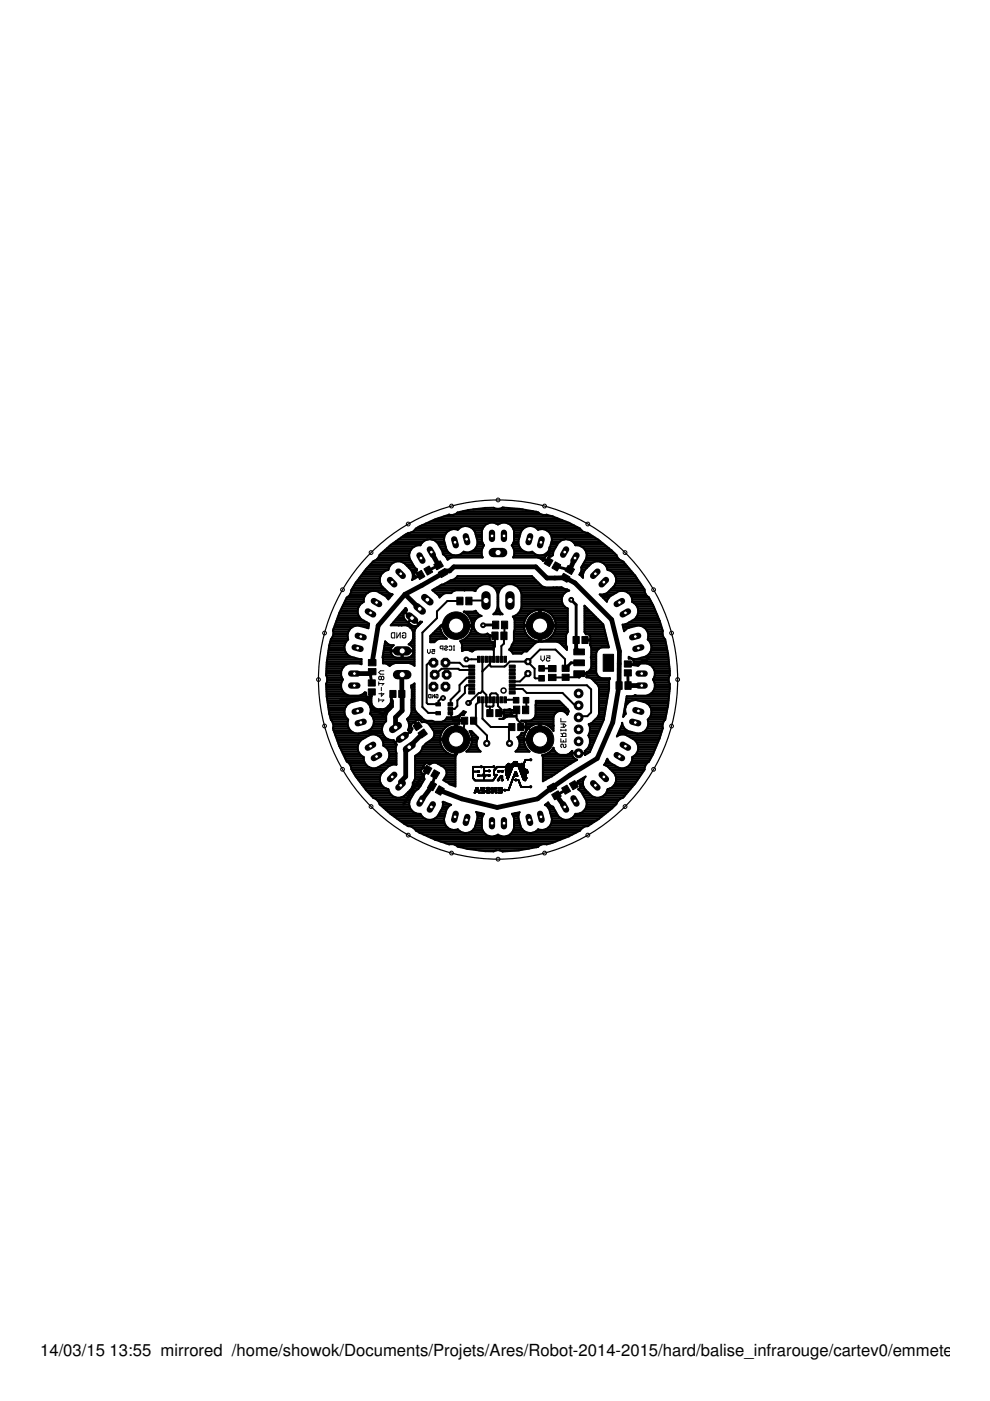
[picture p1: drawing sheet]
<svg xmlns="http://www.w3.org/2000/svg" width="210mm" height="297mm" viewBox="0 0 210 297" stroke-linecap="round" stroke-linejoin="round" font-family="sans-serif">
<defs><g id="words">
<g font-size="3.5">
<text x="8.5" y="287.5">14/03/15</text>
<text x="23.2" y="287.5">13:55 mirrored /home/showok/Documents/Projets/Ares/Robot-2014-2015/hard/balise_infrarouge/cartev0/emmeteur/Bal</text>
</g>
</g></defs>
<g fill="none" stroke="#000" stroke-width=".21">
<path d="M83.1 134.2h.6v1.1h-.6l-.1-.2v-.8zM84.1 134.2v1.1l.8-1.1v1.1M85.3 134.3l.2-.1h.4l.1 .1v.8l-.1 .2h-.4l-.2-.2v-.4h.4M90.6 137.7v.6l.3 .3 .3-.3v-.6M91.6 137.7h.6v.5l-.5-.2-.1 .4 .1 .2 .5-.2M93.9 137.5h-.4l-.2-.4 .2-.1h.4v.8M94.3 137.1l.1-.1 .4 .1-.1 .3-.4 .1 .1 .3 .4-.1M95.2 137.1l.2-.1 .4 .1v.6l-.2 .1-.4-.1M96.1 137.8h.3M96.1 137h.3M96.3 137v.8M114.7 139.1v.7l.3 .4 .4-.4v-.7"/>
<path d="M115.8 139.1h.8v.5l-.4-.2-.4 .2v.4l.2 .2h.4l.2-.2M80.3 148.4h1.1l-.4 .4M80.3 144.6v.7M80.3 148.1v.7M80.3 144.9h1.1l-.4 .4M80.9 143.6l-.2-.2-.4 .2 .2 .5 .4-.2M80.9 146.9v.7l.5-.5h-1.1M80.9 143.6v.3M80.9 145.7v.8M80.9 143.6l.1-.2 .4 .2-.2 .5-.3-.2M81.4 142.2h-.7l-.4 .4 .4 .3h.7M91 147.2h.4v.8l-.5-.2z"/>
<path d="M91.6 147.2v.8l.5-.8v.8M92.4 147.4l.1-.2 .4 .2v.4l-.4 .2-.1-.4h.2M118.9 156.1h1.1v-.5l-.6-.2-.1 .2v.5M118.9 156.6v.7h1.1v-.7M118.9 152.3v.7h1.1M118.9 154.6v.4M118.9 155.4l.4 .4M118.9 154.8h1.1M118.9 153.5h.7l.4 .3-.4 .4h-.7M119.4 153.5v.7M119.4 157v.3M119.8 157.8l.2 .1v.4l-.2 .2-.4-.2v-.4l-.1-.1-.4 .1v.4l.2 .2"/>
<path d="M120 154.6v.4"/>
</g>
<circle cx="106.8" cy="146.4" r=".53" fill="none" stroke="#000" stroke-width=".32"/>
<g fill="#000" stroke="#000" stroke-width=".21">
<path d="M92 119.7l1.3-.8 .7 1.1-1.4 .8zM116.1 118.2l1.1 .6-.7 1.3-1.1-.6zM120.4 119.9l1.4 .8-.6 1.1-1.4-.8zM78.1 139.8h1.6v1.4h-1.6zM88.2 121.6l1.1-.7 .8 1.3-1.1 .7zM89.9 120.6l1.1-.6 .7 1.3-1.1 .6zM92.9 121.3l1.4-.8 .7 1.2-1.4 .8zM96.9 126.6h1.3v1.6h-1.3zM98.8 126.6h1.3v1.6h-1.3zM101.2 139.1h.6v1.3h-.6zM102 139.1h.6v1.3h-.6zM102.8 139.1h.6v1.3h-.6z"/>
<path d="M103.6 139.1h.6v1.3h-.6zM104.4 139.1h.6v1.3h-.6zM104.3 134h1.3v1.6h-1.3zM104.4 131.7h1.3v1.6h-1.3zM105.2 139.1h.6v1.3h-.6zM106 139.1h.6v1.3h-.6zM106.8 139.1h.6v1.3h-.6zM106.2 134h1.3v1.6h-1.3zM106.3 131.7h1.3v1.6h-1.3zM117.8 119.1l1.1 .7-.8 1.3-1.1-.7zM119.5 121.5l1.4 .8-.7 1.2-1.4-.8zM121.5 135h1.3v1.4h-1.3z"/>
<path d="M121.7 139.9h2.2v1.2h-2.2zM121.7 137.6h2.2v1.2h-2.2zM123.4 135h1.3v1.4h-1.3zM127.9 138.7h2.2v3.6h-2.2zM78.1 144.1h1.5v1.4h-1.5zM78.1 146h1.5v1.4h-1.5zM78.1 141.8h1.6v1.3h-1.6zM82.7 146.4h1.3v1.5h-1.3zM84.5 146.4h1.4v1.5h-1.4zM87.5 153.9l1.3-.9 .7 1.1-1.2 .8zM88.6 155.4l1.3-.8 .7 1-1.2 .9zM92.4 150.9h1v.7h-1z"/>
<path d="M92.4 149h1v.7h-1zM95 149h1v.7h-1zM95 149.9h1v.7h-1zM95 150.9h1v.7h-1zM97.9 152.1h1.3v1.4h-1.3zM99.4 146.6h1.2v.6h-1.2zM99.4 145.8h1.2v.5h-1.2zM99.4 145h1.2v.6h-1.2zM99.4 144.2h1.2v.6h-1.2zM99.4 143.4h1.2v.6h-1.2zM99.4 142.6h1.2v.6h-1.2zM99.4 141.8h1.2v.5h-1.2z"/>
<path d="M99.4 141h1.2v.6h-1.2zM99.8 152.1h1.3v1.4h-1.3zM101.2 147.7h.6v1.3h-.6zM102 147.7h.6v1.3h-.6zM102.8 147.7h.6v1.3h-.6zM103.6 147.7h.6v1.3h-.6zM103.2 150.5h1.3v1.4h-1.3zM104.4 147.7h.6v1.3h-.6zM105.2 147.7h.6v1.3h-.6zM105.1 150.5h1.3v1.4h-1.3zM106 147.7h.6v1.3h-.6zM106.8 147.7h.6v1.3h-.6z"/>
<path d="M107.9 153.4h1.3v1.5h-1.3zM108 141h1.2v.6h-1.2zM108 141.8h1.2v.5h-1.2zM108 142.6h1.2v.6h-1.2zM108 143.4h1.2v.6h-1.2zM108 144.2h1.2v.6h-1.2zM108 145h1.2v.6h-1.2zM108 145.8h1.2v.5h-1.2zM108 146.6h1.2v.6h-1.2zM108.8 147.9h1.2v1.2h-1.2zM108.9 149.7h1.3v1.6h-1.3zM109.8 153.4h1.3v1.5h-1.3z"/>
<path d="M110.8 149.7h1.3v1.6h-1.3zM110.9 147.9h1.2v1.2h-1.2zM114.2 141.1h1.2v1.2h-1.2zM114.2 143.2h1.2v1.2h-1.2zM116.3 143h1.6v1.3h-1.6zM116.3 141.1h1.6v1.3h-1.6zM119.2 141h1.5v1.3h-1.5zM119.2 142.9h1.5v1.4h-1.5zM121.7 142.2h2.2v1.2h-2.2zM130.6 144.5h1.3v1.7h-1.3zM132.5 144.5h1.3v1.7h-1.3zM132.4 142h1.5v1.3h-1.5z"/>
<path d="M132.4 140.1h1.5v1.3h-1.5zM90.4 162.2l1.2 .7-.8 1.3-1.1-.6zM91.4 165.6l1.2 .7-.8 1.4-1.2-.7zM92.1 163.2l1.1 .7-.7 1.2-1.2-.6zM93.1 166.6l1.1 .6-.8 1.4-1.1-.6zM116 166.8l1.4-.8 .6 1.2-1.4 .8zM117 168.5l1.3-.8 .7 1.1-1.4 .8zM119.1 167.1l1.1-.6 .8 1.2-1.2 .7zM120.7 166.2l1.2-.7 .7 1.3-1.1 .6z"/>
</g>
<g fill="none" stroke="#000" stroke-width=".42">
<path d="M78.2 120h4.4M78.5 119.6h4.5M78.9 119.3h4.6M79.4 118.9h7.7M79.9 118.5h7M80.3 118.1h6.5M80.4 117.8h6.4M80.8 117.4h6M81.2 117h5.7M81.6 116.6h5.5M82 116.2h5.4M82.5 115.9h5.4"/>
<path d="M82.9 115.5h6.3M83.4 115.1h6.1M83.9 114.8h6M84.5 114.4h6.3M85 114h9.2M85.4 119.3h1.9M85.5 113.6h8.7M85.9 119.6h1.6M86.1 113.3h8.4M86.3 120h1.5M87.1 112.9h7.6M87.8 112.5h7.4"/>
<path d="M88.1 112.2l-.5 .5-1 .3-.8 .4-3 2.1-2.3 2.1-.3 .6-.5 .5-.5 .3-1.6 1.6-2.2 2.9-.9 1.6a1.75 1.75 0 0 1-1 1.6l-1.5 3.2-1.3 3.4v.6M88.1 112.1h9.2M88.7 111.8h9M89.4 111.4h13.4M90.3 111h13.1M91.1 110.6h29M91.5 114.4h2.6M91.9 110.3h27.2M92.4 114.8h1.8M92.8 115.1h1.5M92.9 109.9h25.3M93 115.5h1.4"/>
<path d="M93.2 115.9h1.3M93.5 116.2h1.1M93.7 116.6h1M93.8 117h1.2M93.9 117.4h1.5M94 109.5h23.2M94.2 113.6a2.36 2.36 0 0 1 2.9-1.4 2.16 2.16 0 0 1 3.6 .5l.6 2.1a2.16 2.16 0 0 1-2.9 2.2M94.2 113.6l-.1 .9 .6 2.1a2.25 2.25 0 0 0 3.7 .4M94.3 117.8h2.2M94.6 118.1h7.7M94.8 118.5h.3M95.2 109.1h.1"/>
<path d="M95.2 109.1a1.63 1.63 0 0 0 1.8-.5l2.3-.5 3.5-.4h1.9l.5 .2h.8l.6-.3 3.5 .3 4 .7a1.72 1.72 0 0 0 1.8 .5M95.2 109.1l-3 1-3.3 1.5-.8 .6M96.2 109.1h18.8M96.9 117.8h5.3M96.9 108.8h17.4M97.9 117.4h4.2M98.2 108.4h14.8M98.3 117h.1M99.7 111.8h2.8M99.7 117h2.4M100.2 112.1h2.1M100.3 108h10.6"/>
<path d="M100.4 116.6h1.8M100.5 112.5h1.7M100.7 112.9h1.5M100.8 116.2h1.5M100.8 113.3h1.4M100.9 113.6h1.3M101 115.9h1.4M101 114h1.2M101.1 114.4h1.1M101.2 115.5h1.3M101.2 115.1h1.2M101.2 114.8h1"/>
<path d="M102.5 115.5l.1 .1a2.31 2.31 0 0 0-.3 2.6h-6.5l-.9 .5-.4-.8-.5-.4a4.3 4.3 0 0 0-1.9-3 2.4 2.4 0 0 0-3.1 1.1 2.17 2.17 0 0 0-2.2 2.8l1.1 1.9 .5 .4v.2l-.6 .6 .3 .9 .8-.5 .1 .2-1.6 .9 .1-.5v-.8l-.3-.8-1.5-1.5a2.18 2.18 0 0 0-3.4 1.4M102.5 111.7a2.41 2.41 0 0 1 3.1-.6 2.19 2.19 0 0 1 3 .6M102.5 111.7l-.3 .8v2.2l.3 .8M105.2 111h.8M106.5 107.7h.5M107.7 111h13.2M108.3 111.4h13.4M108.6 115.5h1.4M108.6 111.7l.4 .8v2.2l-.5 .9a2.21 2.21 0 0 1 .3 2.6h5.2l.7 .3 .4 .4 .2-.2 .8 .4 .1-.2-.8-.4 .5-.7M108.7 111.8h2.8M108.7 115.9h1.4M108.8 115.1h1.1"/>
<path d="M108.8 112.1h2.1M108.8 118.1h6.8M108.9 116.2h1.4M108.9 114.8h1M109 112.5h1.6M109 117.8h5.3M109 114.4h1M109 114h1.1M109 113.6h1.2M109 113.3h1.3M109 112.9h1.4M109 116.6h1.7"/>
<path d="M109 117.4h4.3M109 117h2.5M111 112.1a2.35 2.35 0 0 1 3.2 .2 2.17 2.17 0 0 1 2.8 2.2l-.5 2.1a2.25 2.25 0 0 1-3.7 .4 2.17 2.17 0 0 1-2.9-2.2l.5-2.1zM112.8 117h.1M113.4 111.8h9M113.9 112.1h9.1M114.6 117.8h1.3M114.7 118.5h.7M115.1 118.9h.1M115.6 118.9h.5M115.7 117.4h1.6M115.9 109.1h.1"/>
<path d="M115.9 109.1a25.2 25.2 0 0 1 7.1 3.1M115.9 117.8h.4M116 112.5h7.4M116.1 117h1.2M116.3 117.8l.5 .2 .4-.3 .1-.8 1.1-1.8a2.25 2.25 0 0 1 3.7 .5 2.16 2.16 0 0 1 2.2 2.8l-1.1 1.9v.9l-.3 .6 .7 .7v-.8l.4-.8 1.5-1.5a2.19 2.19 0 0 1 3.3 1.4M116.3 117.8h.9M116.4 116.6h1.1M116.5 112.9h7.5M116.5 116.2h1.2M116.6 115.9h1.3M116.7 113.3h8.3M116.8 115.5h1.4"/>
<path d="M116.9 115.1h1.5M116.9 113.6h8.7M116.9 114.8h1.9M117 114h9.2M117 114.4h2.7M120.4 114.4h6.4M121.3 114.8h6M121.7 115.1h6M122 115.5h6.2M123 112.2l.5 .5 1.1 .3 2.3 1.4 2.8 2.3 1 1 .2 .5 .5 .5 .9 .6 2.4 2.7M123.3 115.9h5.4M123.4 120h1.4"/>
<path d="M123.6 119.6h1.6M123.8 116.2h5.3M123.8 119.3h2M124.1 118.9h7.7M124.1 116.6h5.5M124.2 117h5.8M124.3 118.5h6.9M124.3 118.1h6.6M124.4 117.4h6M124.4 117.8h6.3M127.6 119.3h4.7M128.2 119.6h4.4"/>
<path d="M128.5 120h4.4M69.4 139.8h7.2M69.4 139.5h5.8M69.5 139.1h4.6M69.5 138.7h4.1M69.6 138.3h3.8M69.6 138h3.5M69.7 137.6h3.4M69.8 137.2h3.2M69.8 136.8l-.5 3.6-.1 2.8 .2 .5v.8l-.2 .5 .1 2.7M69.8 136.8h3.3M69.9 136.5h3.3"/>
<path d="M70 136.1h3.4M70.1 135.7h3.6M70.3 135.4h3.5M70.5 135h3.2M70.7 134.6h3M70.7 133.9v.7M70.7 134.6l-.5 .9-.4 1.3M70.7 134.2h3.1M70.7 133.9h3.2M70.7 133.5h3.5M70.8 133.1h3.7M70.9 132.7h4.3"/>
<path d="M71.1 132.4h7.1M71.2 132h6.6M71.3 131.6h5.9M71.5 131.2h5M71.6 130.9h4.7M71.8 130.5h4.2M71.9 130.1h4M72.1 129.7h3.7M72.2 129.4h3.7M72.4 129h3.5M72.6 128.6h3.5M72.8 128.2h3.5"/>
<path d="M72.9 127.9h3.9M73.1 127.5h4M73.3 127.1h3.9M73.5 126.7h3.7M73.9 133.8l-.2 .9 .1 .9a2.13 2.13 0 0 0 .4 3.6l2.1 .6 .3-.1v1.1l-.4-.1h-2.2a2.18 2.18 0 0 0-1.7 2.5M73.9 126.4h3.5M74.2 126h3.4M74.4 125.6h3.7M74.5 125.2h7.4M74.6 124.9h7M74.8 124.5h6.4M75.1 124.1h5.7"/>
<path d="M75.1 132.7l-.7 .5-.5 .6M75.3 123.7h5.4M75.5 123.4h5M75.8 123h4.7M76.1 122.6h4.4M76.4 132.7h1.8M76.4 122.2h4.3M76.6 131.3l1.7 .9-.2 1-2.1-.6-.9 .1M76.7 121.9h4.1M77 121.5h4.1M77.2 126.7l-.1 .9a2.16 2.16 0 0 0-.5 3.7M77.3 121.1h4.3"/>
<path d="M77.5 120.8h4.8M77.6 126l-.4 .7M77.8 133.1h.3M77.9 120.4h4.6M80.4 125.6h1.9M80.5 123.4l.4 .8 1.5 1.5 .8 .3-.9 1.1-.5-.7-1.9-1.1-.8-.1-.8 .3-.7 .5M81 126h2.1M81.2 139.5h6.7M81.2 139.1h2.1M81.2 139.8h6.7M81.2 138.7h1.8M81.3 138.3h1.6"/>
<path d="M81.3 138h3.8M81.4 137.6h1.5M81.4 137.2h1.7M81.5 136.8h1.9M81.6 136.5h.6M81.6 136.1h.2M81.7 126.4h1.3M82.1 126.7h.5M82.3 120.8a2.13 2.13 0 0 0-1.8 2.6M82.9 138.3l-.1-.2h4.9v.2M82.9 138.3l.4 .8M83 137.2l-.2 .7h2.3v1.6"/>
<path d="M83 137.2l.5-.4a1.83 1.83 0 0 1-1.8-.8l-.6 3.4 .1 1.3h.5l.9 .5 1.2-.6M83 132.4h4M83.3 139.1l.9 .4M83.4 132h3.2M83.7 131.6h2.4M84 131.2h1.7M84.3 130.9h1.3M84.6 130.5h.9M85 130.1h.6M85.1 139.1h.3M85.1 138.7h.3M85.1 138.3h.3"/>
<path d="M85.2 132.6h.1M85.3 129.7h.6M85.4 138h2.5M85.6 129.4h.7M85.8 129.8a1.23 1.23 0 0 0 .1 1.6l.6 .6 .8-1M85.8 129.8h.1M85.8 129.8l1.5 1.2M85.9 129.7l1.4 1.3M85.9 129.7h.1M85.9 129.7l.4-.3-.3-.5-3.2 3.7h2.1a2.29 2.29 0 0 1 2.5 .9M85.9 129h.2M86.1 130.1h.2"/>
<path d="M86.5 132.7h1.2M86.6 130.5h.2M86.7 120.4h1.3M86.8 131.6h.1M86.8 136.5h1.1M87 133.1h1.2M87 130.9h.2M87.1 120.8h1.3M87.1 131.2h.1M87.1 136.8h.8M87.2 139.1l-.8 .4M87.2 139.1h.7"/>
<path d="M87.2 136.1h.7M87.3 131v.1M87.3 121.1h.8M87.3 131.1l1.6 1.2 .2-.5h.4l-.9 .9M87.3 131.1l1.5 1.3M87.3 131.1l-.7 .9 1.1 .7M87.4 133.5l.2 .5v1.4M87.4 133.5h.6M87.4 135.7h.5M87.5 121.5h.3M87.5 137.2h.4M87.5 131.2h.2"/>
<path d="M87.5 122.6h.5M87.5 138.7h.4M87.5 133.9h.4M87.5 122.2h.6M87.5 121.9h.4M87.6 134.6h.3M87.6 135.4l-.2 .6-.8 .6 .2 .1a1.36 1.36 0 0 1 .9 1.2h-2.3v1.6M87.6 135.4h.3M87.6 135h.3M87.6 134.2h.3M87.7 137.6h.2M87.7 138.3l-.5 .8"/>
<path d="M87.7 138.3h.2M87.9 133.8v7.4l-1.2-.6h-5.5M87.9 131.6h.2M88.1 132.7h.5M88.3 122.2h.4M88.4 132h.1M88.6 132.7l-.5 .5-.2 .6M88.8 132.4l-.5 .3h-.6M88.8 132.4h.2M89 132h.3M91.2 136.1h.9M91.2 135.7h1.3"/>
<path d="M91.2 135.4h3.5M91.2 135h3M91.5 134.6h2.4M91.8 125.2h4.6M91.8 134.2h1.9M92.1 124.9h8.9M92.2 133.9h1.3M92.2 125.6h3.6M92.6 133.5h.8M92.7 126h1.2M92.7 124.5h8.7M93 133.1h.3"/>
<path d="M93 126.4h.5M93.3 132.7h3.2M93.4 124.1h8.5M93.4 133.5l-.1-.6h3.2v-.4h-2.9l-2.4 2.3v1.4h.9l.5-.5 .6-.3h1.5M93.4 133.5l.4 .9 .9 1M94.3 123.7h20.1M95 123.4h19M95.8 123h17.8M96.6 122.6h16.6M96.7 132.7l-1.6 1.5M96.9 132.7h3.5M96.9 122.2h16"/>
<path d="M97 122.2l-.5 .5-2.8 1.2-2 1.2 1.3 1.1 .2 .5 .7-.7 .6-.2h1.2l.3-.4 .6-.2h3.8l.4 .1a2.46 2.46 0 0 1 2.5-1.5 2.46 2.46 0 0 1 2.2 2v3l-.4 .9M97 122.2h15.8l2.1 2 .7 .3h3.5l.6 .4M97 122.2h.1M97.5 127.4h-2.7l-2.2 2.2v1.5l-3 3v15.8l1.2 1.3h2.1M97.7 136.1h7.1M97.9 136.5h6.8M98 137.2h6.6M98 138h.1M98 137.6h6.6M98 136.8h6.6M98.1 135.7h5.8M98.5 129.7h.1"/>
<path d="M98.5 125.2h.1M98.7 135.4h5.1M98.9 130.1h2.4M99.1 135h4.7M99.3 130.5h2.6M99.4 134.6h4.3M99.5 130.9h1.9M99.6 138h.7M99.7 134.2h1.6M99.8 131.2h1.1M99.8 133.9h1.1M99.9 131.6h.8"/>
<path d="M100 133.5l-.4 .9-.9 1M100 133.5h.6M100 132h.5M100 133.1h.5M100.1 132.4h.3M100.4 129.7l.5-.2 .7 .9 .5 .2a1.99 1.99 0 0 0-1.7 1.5 1.99 1.99 0 0 0 .9 2.1M100.6 125.2h.2M101 129.7h-2.7a3.4 3.4 0 0 1 1.8 2.8h-3.2v.4h3.2l-.1 .6M101.3 134.2l.7 .4M101.5 139.8h-2.6M102.3 139.8v6.7M102.8 134.6l.6-.3 .4 .4 .9 .1v.1h-.9l.1 1 .9 .3-.2 .5v1.1l-3.7-.1-.7 .4a2.36 2.36 0 0 0-2.2-.1l-.1-.6a1.34 1.34 0 0 0-.3-1.5l1.1-.5"/>
<path d="M103 127.3l-3.6 .1M103.9 139.8v1.3l.2 .2h2.8l1.2-1h3.8M104.1 124.1h2.9M104.7 124.5h1.8M104.7 136.9v2.9M104.7 130.1h1.7M104.9 134.8v2.3l-.2 .2M105.1 124.9h1M105.1 129.7h1M105.1 129.7l-.5 .5h2l-.6-.5-.4-.9v-3a2.52 2.52 0 0 1 2.5-2 2.52 2.52 0 0 1 2.5 2v3l-.4 .9M105.3 129.4h.6M105.3 125.2h.6"/>
<path d="M105.4 125.6h.3M105.4 129h.3M105.5 128.6h.1M105.5 128.2h.1M105.5 127.9h.1M105.5 127.5h.1M105.5 127.1h.1M105.5 126.7h.1M105.5 126.4h.1M105.5 126h.1M106 130.2v.1M107 132.5l-.2 4-.5 .5v2.8"/>
<path d="M108.1 137.6h4.1M108.3 138h3.5M108.4 137.2h4.2M108.5 136.8h4.5M108.6 138.3h2.2M108.7 136.5h4.6M108.9 130.9l.2 .5-.1 4.5-.7 1.5-.3 .3 .8 .9h1.8l.4-.5h.7l1.8-1.8 .6-.2h4l.6 .2 1.5 1.5v-.6M108.9 130.9h2.7M108.9 136.1h5.1M109 134.6h2.7M109 135.7h4.1M109 135.4h3.4"/>
<path d="M109 135h3M109 134.2h2.5M109 133.9h2.3M109 131.2h2.4M109.1 133.5h2.1M109.1 133.1h2M109.1 132.7h5.2M109.1 132.4h2M109.1 132h2M109.1 131.6h2.2M109.2 124.1h5.5M109.3 130.5h2.6"/>
<path d="M109.8 124.5h5.7M109.8 130.1h2.4M110.1 124.9h9.6M110.2 129.7h2.6M110.2 129.7l-.7 .7-.8 .3 .2 .2M110.3 125.2h10.3M110.3 129.4h3.4M110.5 125.6h9.3M110.5 129h9.8M110.6 128.6h9.1M110.6 128.2h8.8M110.6 127.9h8.7"/>
<path d="M110.6 127.5h8.5M110.6 127.1h8.5M110.6 126.7h8.5M110.6 126.4h8.7M110.6 126h8.9M111.2 133.5a3.3 3.3 0 0 0 3.1 2.5v-6.7a3.4 3.4 0 0 0-3.2 3.2h6.7a3.4 3.4 0 0 0-3.1-3.2v6.7l.9-.2 .9-.4M111.2 133.5l-.1-.6h6.7v.6M114.3 134.6h.4M114.3 129.7h.4M114.3 135.7h.4M114.3 135.4h.4M114.3 135h.4"/>
<path d="M114.3 134.2h.4M114.3 133.9h.4M114.3 133.5h.4M114.3 133.1h.4M114.3 132.4h.4M114.3 132h.4M114.3 131.6h.4M114.3 131.2h.4M114.3 130.9h.4M114.3 130.5h.4M114.3 130.1h.4M114.3 129.4h.4"/>
<path d="M114.7 132.7h5.7M115.2 129.4h5.2M115.9 135.7h4.1M116.2 129.7h4.2M116.5 135.4h3.5M116.7 130.1h3.7M116.9 135h3.1M117.1 130.5h3.3M117.2 134.6h2.8M117.3 130.9h3.1M117.5 134.2h2.7M117.5 131.2h2.9"/>
<path d="M117.6 133.9h2.8M117.7 131.6h2.7M117.8 133.5l-.4 .9-.9 1M117.8 133.5h2.6M117.8 132h2.6M117.8 133.1h2.6M117.8 132.4h2.6M118.2 136.1h1.8M118.9 136.5h1.1M119.3 136.8h.8M119.4 128.3l.6 .5 .4 .2v5l-.4 .7v2l.2 .5M119.6 137.2h.6"/>
<path d="M119.7 124.9l1 .3a2.01 2.01 0 0 0-1.3 3.1M120 137.6h.2M122.9 121.9h.7M123 121.5h.7M123.2 121.1h.6M123.3 120.4h1.2M123.3 120.8h.8M123.4 122.2h.2M123.9 129.7h1.3M123.9 133.9h4.3M123.9 133.5h4.3M123.9 133.1h4.2"/>
<path d="M123.9 132.7h4.1M123.9 132.4h4M123.9 132h3.6M123.9 131.6h3.2M123.9 131.2h2.8M123.9 130.9h2.5M123.9 130.5h2.1M123.9 130.1h1.7M123.9 129.4h1M123.9 129h.6M123.9 128.6h.2M124.1 134.2h4.3"/>
<path d="M124.3 135.7h4.4M125 134.6l-.8-.1-.3-.5v-5.6l4 4 1.2 4.8h-3.8M125 134.6l.2 .3v.7h-.9v.2h.9v.7M125 134.6h3.4M125.2 136.5l-.1 .2 .3 .6v1.8M125.2 136.5h3.7M125.2 136.1h3.6M125.2 135.4h3.4M125.2 135h3.3M125.2 136.8h3.8M125.3 139.5h1.1M125.4 139.1v2.3l-.2 .6-.8 .5v.2h-1.5v.9h-5.8"/>
<path d="M125.4 139.8h1M125.4 139.1h1M125.4 138.7h1M125.4 138.3h1M125.4 138h1.2M125.4 137.6h1.5M127.5 126.4h2M127.6 137.2l-.6 .3-.6 .9v4.2l.6 1 .6 .2h1.7l-.2 .5v1.7l-1.1 6.6-2.9 6.8-1.1 .7M127.8 126.7h1.3M128.1 126h2M128.2 127.1h.6M128.6 127.5h.1"/>
<path d="M128.7 120.4h4.5M128.8 120.8a2.12 2.12 0 0 1 1.8 2.6M128.8 120.8h4.8M128.8 125.6h1.9M129.2 125.2h7.5M129.6 124.9h7M129.6 121.1h4.3M130 124.5h6.3M130 121.5h4.2M130.3 124.1h5.8M130.3 121.9h4.2M130.5 123.7h5.3"/>
<path d="M130.5 122.2h4.3M130.6 123.4l-.3 .8-1.5 1.5-.8 .3h-.9l1.6 1.6 .1-.5M130.6 123.4h5M130.6 123h4.7M130.6 122.6h4.4M132.1 132.7h2.7M132.1 133.1h1.3M132.2 133.5h.5M132.5 132.4h7.6M133.1 125.6h3.7M133.3 139.5h.4M133.3 132h6.7"/>
<path d="M133.5 126l-.6-.5-.9-.3-.8 .1-1.9 1.1-.5 .7M133.5 126l.5 .7M133.5 126h3.4M133.8 126.4h3.4M134 126.7v.9a2.16 2.16 0 0 1 .6 3.7l-1.9 1-.7 .1 .3 1.4 .8-.6 2.1-.6 .8 .1 .7 .5 .6 .6M134 126.7h3.6M134 131.6h5.9M134 127.1h3.8M134 127.5h4M134.2 139.8l.1 .8 .4 .2M134.2 139.8h7.6M134.4 127.9h3.8"/>
<path d="M134.6 131.2h5.1M134.7 122l2 3a1.73 1.73 0 0 0 .9 1.7l.9 1.5M134.7 122h.1M134.8 128.2h3.6M134.9 130.9h4.7M135 128.6h3.6M135.1 130.5h4.3M135.2 130.1h4M135.2 129h3.5M135.3 129.4h3.6M135.3 129.7h3.8M135.9 139.5h5.8"/>
<path d="M136 132.7h4.2M136.7 133.1h3.6M137 133.5h3.4M137.1 139.1h4.6M137.3 133.8l.2 .9-.2 .9a2.15 2.15 0 0 1-.4 3.6l-2.1 .6-.8-.1-.7-.4v.4h.6l.3 .1M137.3 133.9h3.2M137.4 134.2h3.1M137.4 135.4h3.4M137.4 135h3.2M137.5 134.6h3M137.5 135.7h3.6M137.5 138.7h4.2"/>
<path d="M137.8 136.1h3.3M137.8 138.3h3.8M138 136.5h3.2M138 138h3.5M138.1 137.6h3.3M138.1 136.8h3.2M138.1 137.2h3.3M138.5 128.2l1.3 3.4 .7 2.3M140.5 134.6l.5 1 .6 3 .4 3.7v.9l-.2 .5 .2 2.2-.4 3.6-.6 3.1a1.72 1.72 0 0 0-.5 1.8 22.3 22.3 0 0 1-3 7.1l-.5 .6-.3 1.1-2 2.9-2.4 2.8-.9 .5-.5 .5-.2 .6-1 .9-2.8 2.3-2.3 1.5a1.75 1.75 0 0 0-1.6 .9 20.1 20.1 0 0 1-7.2 2.9h-.7l-1.4 .6-3.6 .7-3.5 .3-.6-.3M140.5 133.9v.7M69.2 145.1h3.1M69.2 142.8h3.1"/>
<path d="M69.2 145.8h3.1M69.2 145.5h3.1M69.2 143.2h3.1M69.2 142.5h3.1M69.2 146.2h3.3M69.2 142.1h3.2M69.2 146.6h3.5M69.2 141.7h3.4M69.2 147h3.8M69.2 141.4h3.7M69.3 147.3h4.4M69.3 144.7h3.1"/>
<path d="M69.3 141h4M69.3 140.6h7.3M69.3 147.7h8.5M69.3 147.7l.5 3.6 .4 1.3a1.71 1.71 0 0 1 .4 1.8l.1 .4M69.3 140.2h7.3M69.3 143.6h3.2M69.3 148.1h9.4M69.4 144.3h3.2M69.4 144h3.2M69.4 148.5h6.7M69.4 148.8h5.3M69.5 149.2h4.4"/>
<path d="M69.6 149.6h3.9M69.6 150h3.7M69.7 150.3h3.4M69.7 150.7h3.4M69.8 151.1h3.2M69.8 151.4h3.3M70 151.8h3.2M70 152.2h3.5M70.1 152.6h3.7M70.4 153h3.3M70.6 153.3h3.1M70.6 154.5h3.4"/>
<path d="M70.7 154.1h3.1M70.7 153.7h3M70.7 154.8l1.3 3.4 1.5 3.3a1.75 1.75 0 0 1 1 1.6M70.7 154.8h3.6M70.8 155.2h4M71 155.6h10.2M71.1 156h7.1M71.3 156.3h6.3M71.4 156.7h5.5M71.5 157.1h4.9M71.7 157.4h4.4M71.8 157.8h4.2"/>
<path d="M71.9 158.2h4M72.1 158.6h3.7M72.3 158.9h3.6M72.3 143.2l.4 .9a2.17 2.17 0 0 0 1.3 3.4h2.2l.8-.3 .4-.4 .2 .1v.6l.2 .2M72.5 159.3h3.5M72.6 159.7h3.6M76.5 147.3h1.1M76.8 148.5h1.9M77.2 147h.4M77.2 155.2h3.9M77.7 148.8h1M77.8 147.7l.9 .1"/>
<path d="M78.1 149.2h.7M78.3 154.8h2.7M78.4 149.6l-.5-.7-.7-.4-.9-.1-2.1 .5a2.24 2.24 0 0 0-.4 3.8 2.17 2.17 0 0 0 2.2 2.8l2.1-.5 .7-.5M78.4 149.6l.2 .8-.1 .9a2.16 2.16 0 0 1 .7 2.4M78.4 149.6h.5M78.5 150h.8M78.5 151.1h3.6M78.6 150.7h3.8M78.6 151.4h3.4M78.7 147.7h.1M78.7 146.9h.1M78.7 147.3h.1"/>
<path d="M78.7 147h.1M78.7 146.9v2.2l.3 .6 .4 .4 .6 .2M78.7 147.4v.4M78.8 154.5h2.2M78.9 151.8h3M79 154.1h2.1M79.1 152.2h2.8M79.2 153.7l-.4 .8M79.2 153.7h2M79.2 152.6h2.7M79.2 153.3h2.2M79.3 153h2.5"/>
<path d="M80.1 155.9l-.8-.2-.9 .1-1.8 1.1a2.25 2.25 0 0 0 .5 3.7l.1 .8 .4 .8 .7 .5M80.1 155.9a2.45 2.45 0 0 1 1.3 2.2 2.16 2.16 0 0 1 .4 3.6l-1.9 1.1-.8 .1-.8-.2M80.1 156h1.3M80.6 156.3h1.1M80.9 156.7h1.3M81.1 157.1h2.4M81.2 155.6l.5 .7M81.2 140.2h6.7M81.2 157.4h2.6M81.3 157.8h2.8M81.4 150.3h1.4M81.4 158.2h2.6"/>
<path d="M81.7 156.3l.7 .5 1.1 .2M81.9 158.6h2M82.1 150h1.1M82.2 158.9h1.7M82.3 149.8h.1M82.3 149.8a1.63 1.63 0 0 1-1.7 .5h-2M82.4 141h.5M82.4 159.3h1.6M82.4 149.6h.9M82.5 159.7h1.6M82.7 149.3h.1M82.7 149.3l-.4 .5"/>
<path d="M82.7 150.4h.1M82.8 149.2l.2-.9h.1l.2 .4v1.2l-1.1 1.1-.3 .7v1.2a2.16 2.16 0 0 0-.7 2.7M82.8 149.2l-.1 .1M82.8 149.2h.5M82.9 148.8h.4M83 148.5h.2M84.2 157.1h.1M84.7 156.7h.2M85.2 156.3l-1.5 1.2 .4 .4-.2 1 .2 .8M85.2 156.3l-1.5 1.1-.2-.4M85.2 156.3h.1M85.4 156.3h.1"/>
<path d="M85.8 156h.2M86.3 155.6h.2M86.3 152.6h2.3M86.5 154.8l.4 .4-1.5 1.1M86.5 154.8h.8M86.6 152.2h2.9M86.6 153h1.5M86.6 154.5h.8M86.7 153.3h.8M86.7 154.1h.4M86.7 153.7h.4M86.8 140.6h1.1"/>
<path d="M86.8 155.2h.3M86.9 151.8h2.2M87 151.8l-.7 .7a2.01 2.01 0 0 1 .2 2.3M87.1 151.4h1.6M87.1 154.1l.4 .4-.3 .7-1.8 1.1M87.2 145.5h.7M87.2 145.8h.7M87.2 151.1h1.2M87.2 151.1l.1-5-.1-.8 .7-.4v5.3l.2 .7 1.8 1.7 .6 .2h1.1l.5 .2h1.6l.5-.2 .6-.7 2-.1M87.2 150.3h.7M87.2 151.1l-.2 .7M87.2 150.7h.9"/>
<path d="M87.2 150h.7M87.2 149.6h.7M87.2 149.2h.7M87.2 148.8h.7M87.2 148.5h.7M87.3 147.7h.6M87.3 148.1h.6M87.3 147.3h.6M87.3 147h.6M87.3 146.6h.6M87.3 146.2h.6M87.7 141h.2"/>
<path d="M87.7 145.1h.2M87.9 153.3h.3M88.2 153.7h.3M88.5 153.7l-.5-.7 .7-.5 .3 .1 .4 .5 1 .1 .5 .3 1.1 1.5 .1 .6-.1 .6-.3 .5-1.4 .9-.7 .7-.1 .5-.5 .8-1 .7v4.7l-.5 .9v.6l-.3 .8-1.5 1.5a2.25 2.25 0 0 1-3.4-1.5 2.18 2.18 0 0 1-1.4-3.3l1.5-1.5 .8-.4h.9v-2.4M88.5 153.7l-.2 .2-.5-.8-.6 .5-.1 .5M88.8 159.7h6.2M88.9 152.6h1M89.2 159.3h5.3M89.3 153h2.6M89.4 158.9h4.7M89.6 158.6h4.2M89.7 158.2h3.9"/>
<path d="M90.1 157.8h3.4M90.6 157.4h2.8M90.7 153.3h6.7M91.1 153.7h4.2M91.1 157.1h2.2M91.3 154.1h3.4M91.6 154.5h2.6M91.6 156.7h4.9M91.8 154.8h2.1M91.9 156.3h1.4M91.9 140.5h-.9l-.5 .5v8l.2 .3h2.2l.1-.6 .6-.7h.3M92 155.2h1.7"/>
<path d="M92.1 156h1.3M92.1 155.6h1.4M93.4 156l-.1 .6h6.8l-.1-.6M93.9 153h3.5M94.4 140.5h3.1l.7 .8h1.8M94.5 152.6h2.9M94.7 152.2h2.7M95.2 153.7l1.3-.3v6.7a3.4 3.4 0 0 1-3.2-3.1h6.8l-.4 1.2M95.2 153.7a3.4 3.4 0 0 0-1.8 2.3M95.5 151.2l.6 1.6h2.4l-.5 5.3-1.3-1.3M96.5 159.3h.4M96.5 159.7h.4"/>
<path d="M96.5 158.9h.4M96.5 158.6h.4M96.5 158.2h.4M96.5 157.8h.4M96.5 157.4h.4M96.5 157.1h.4M96.5 156.3h.4M96.5 156h.4M96.5 155.6h.4M96.5 155.2h.4M96.5 154.8h.4M96.5 154.5h.4"/>
<path d="M96.5 154.1h.4M96.5 153.7h.4M96.7 152h.1M96.9 156.7h4.4M97.1 151.8h.4M97.3 151.7l-.5 .3M97.4 151.7l.9-.9 .5 .2-.4 .6h-.7l-.3 .3v.8h.9v.2h-.9v.6l-.5-.1v6.5l-.3 .6v6.3l-1.3-.5-1.3-.9 .6-1.1 .1-.6-.1-.5-.4-.5-1.6-.9-.6-.1-.9 .4-.5-.3-.4 .1-.5 .7 .8 .4-.1 .2-.8-.4-.4 .7 .1 .3 .6 .4M97.4 151.7h.1M97.6 151.4h.8M98 151.1h.6M99.3 158.9h2.2M99.4 149v.1"/>
<path d="M99.5 158.6h1.8M99.7 155.2h.4M99.8 158.2h1.3M99.8 155.6h.7M99.9 157.8h1.1M100 156l-.4-1h.4l1.4 1.4a2.14 2.14 0 0 0 .5 2.9h-3l.8-1.1M100 156h.9M100 157.4h1M100 145.3h-1l-.4 .3v1.3l-1.6 1.6v1.2l-.6 .6h-.9M100 143.7h-1l-1.6 1.5v1.3l-1.9 1.9v.9M100 142.1l-2.5-.1-.3-.2h-3.6l-1.4 1.2M100 141.3h.1"/>
<path d="M100 156.3h1.3M100.1 157.1h1M101.5 148.4v.4l-.6 .6v2.9l-.5 .5v.3l2.9 2.8-.1 1.7M102.3 146.5l.8 .8v2.4l.2 .1h1.1l.2-.2 .1-1.2M102.3 146.5l-.4 .4h-.4l-2.1 2.1M102.3 148.4v4l1.8 1.7 4.4 .1M103.8 149.8l.1 1.4M103.9 148.4v-1.1l.3-.3h1l.3 .3 .1 2.4 .7 .7v.5M103.9 140.7l-1.6 1.6M106.3 150.9l1.1 1.1 2.1-1.5v1.8l1.2 1.3v.3l-.3 .3h1.4l2.7 2.6M106.3 150.9l-.2 .3h-.3M106.8 152.2h.2"/>
<path d="M106.9 151.8h2.5M106.9 151.4h1.6M106.9 150.7h1.5M107.1 148.4l2.3 .1M107.9 154.2l.1 3.4M108 150.3l.5 .2h.8l-.9 .1v.8l.2 .3 .8 .1 .1 .1h-1.9l-.8 .5h-.9l.9-.2M108 150.3l-1.1 .2v.6M108 150.3h.1M108.4 151.1h-2.4v.2h.9l-.1 .9M108.5 154.1v.1M108.6 146.1h2.2l.9 .8h7.6l2.6 2.7h.8M108.6 146.1h.1"/>
<path d="M108.6 145.3h15.8l.9 .9v4.8l-.8 .8h-1.6l-.2 .3M109.7 156.3a2.07 2.07 0 0 1-.4 3h3l-.9-1.1M109.7 158.9h2.2M109.7 156.3h1.4M109.9 158.6h1.7M109.9 156.7h4.4M110.1 158.2h1.3M110.1 157.1h1M110.2 157.8h1.1M110.2 157.4h.9M110.2 156h1M110.5 155.6h.8"/>
<path d="M110.7 154.1h1.7M111.1 153l.4 .4M111.2 156a3.3 3.3 0 0 1 3.1-2.6v3.6h-3.2l.3 1.2M111.4 155.2l-.3 .2h-.5l-.2 .3-.7 .6M111.4 155.2h.1M111.5 153.4v.7h-.8v.2h.8l-.1 .9M111.5 154.8h.2M111.5 154.5h.5M111.5 153.7h1.6M111.5 153.3h5.8M111.5 148.5l.2 2.5-.3-.5M111.9 140.3l1.4 1.5v1.9l.2 .1h1.3"/>
<path d="M111.9 140.3l2.6-2.6h3.3l2 2.1v1.8l.1 .1M111.9 142.8l-1.6 1.7h-1.7M112.9 152.6h4.4M113.3 152.2h4M113.5 151.8h3.9M113.6 151.1h4.3M113.6 150.3h6.7M113.6 151.4h4M113.6 150.7h6.9M113.6 150h6.3M113.6 149.6h5.9M113.6 149.2h5.6"/>
<path d="M113.6 148.8h5.2M114.3 156.3h.4M114.3 156h.4M114.3 155.6h.4M114.3 155.2h.4M114.3 154.8h.4M114.3 154.5h.4M114.3 154.1h.4M114.3 153.7h.4M114.8 141.7l2.3 .1M114.8 143.8h.1M115.9 153.7h1.4"/>
<path d="M116.2 159.7h1.9M116.2 159.7l-1.2 .4M116.5 154.1h.8M116.7 159.3h1M116.9 154.5h.4M117.1 158.9h.4M117.2 154.8h.1M117.3 158.6h.1M117.3 158.5a1.84 1.84 0 0 0 1.5 1.6M117.3 158.5l-1.1 1.2M117.3 153.8h.1M117.4 153.8l-.1 1.2a3.5 3.5 0 0 0-2.6-1.6v3.2h-3.6l.1-.6"/>
<path d="M117.6 151.4l-.3 .6v1.8M117.6 151.4a1.61 1.61 0 0 1 2.6 0M119.9 151.1h.6M120.2 151.4l.4-.6-.2-.3-1.8-1.9h-5v3l-.3 .5-.9 .7h-1.9l.1 .2h6.7M120.3 151.4h.1M120.7 159.8h.1M120.7 159.8v.1M120.7 159.8l-.6 .3M120.8 159.7h1.8M120.9 159.6h.1M121.2 159.3h.1M121.3 159.2h.1"/>
<path d="M121.3 159.2l-.6 .6M121.3 159.2v.5h1.3l-1.3 .1 .2 .6M122.7 143.6v-.7h1.7l-.1 .7h2.8M122.7 143.2h.2M122.7 159.7h2M122.8 142.8v.8M122.9 142.8h3.6M124 159.3h1.1M124.3 158.9h1M124.4 143.2h2.3M124.5 142.5h1.9M124.7 158.6h.7"/>
<path d="M124.8 143.6l.6 .2 1.3 1.4 .3 .6M124.8 156h1.8M124.9 158.2h.7M124.9 155.6h1.8M124.9 153.7h2.6M124.9 156.3h1.5M125 157.8h.8M125 142.1h1.4M125.1 155.2h1.8M125.1 154.1h2.3M125.1 156.7a2.38 2.38 0 0 1-1.1 2.5l.1 .5-1.4 .1h1.4l-.1 .3M125.1 157.4h.8"/>
<path d="M125.1 157.1h1M125.1 156.7h1.1M125.1 154.8h1.9M125.1 154.5h2.1M125.3 141.7h1.1M125.3 153.3h2.4M125.4 140.6h1M125.4 141.4h1M125.4 141h1M125.4 140.2h1M125.5 144h3.8M125.8 153h2"/>
<path d="M125.9 144.3h3.2M126.2 152.6h1.8M126.3 144.7h2.8M126.6 152.2h1.5M126.6 145.1h2.5M126.8 151.8h1.3M126.9 145.5h2.2M127 151.4h1.2M127 151.1h1.3M127 145.8v5.6a3.2 3.2 0 0 1-2.2 2.1l.3 .7v.9l-.3 .8 .3 .8M127 147.7h1.8M127 150.3h1.4"/>
<path d="M127 150.7h1.3M127 150h1.5M127 149.6h1.5M127 149.2h1.6M127 148.8h1.7M127 148.5h1.7M127 148.1h1.8M127 147.3h1.9M127 147h2M127 146.6h2M127 146.2h2.1M127 145.8h2.1"/>
<path d="M130.9 156h.1M131 155.6h9.2M131.2 155.2h2.7M131.4 154.8h1.5M131.5 154.5h.9M131.7 154.1l-.9 2 1.1-.4 .8 .1 1.9 1.1a2.25 2.25 0 0 1-.5 3.7l-.1 .8-.5 .8-.6 .5M131.7 154.1h.5M131.8 153.7l-.1 .4M131.8 153.7h.2M131.9 153.3h.1M132 153.7l.4 .8M132 153.7l-.1-.5-.1 .5"/>
<path d="M132.2 151.8h.1M132.2 151.4h.3M132.3 151.1h.3M132.4 150.7h.2M132.4 150.3h.1M132.5 150h.2M132.5 149.6h.3M132.6 149.2h.5M132.7 148.8h.7M132.7 148.5h1.7M132.8 148.1h9M132.9 147.7h8.9"/>
<path d="M132.9 156h7.1M133.6 156.3h6.3M134.2 156.7h5.6M134.3 140.6h7.5M134.3 140.2h7.5M134.7 140.8h.1M134.7 140.8l2.4-.1a2.17 2.17 0 0 1 1.7 2.5M134.7 157.1h4.9M135 159.7h3.5M135 157.4h4.5M135.1 148.5h6.7M135.2 159.3h3.5"/>
<path d="M135.2 157.8h4.1M135.3 158.9h3.6M135.3 158.2h3.9M135.3 158.6h3.7M136.4 155.2h3.9M136.5 148.8h5.2M136.9 154.8h3.5M137.2 154.5h3.3M137.3 149.2h4.4M137.3 154.1h3.2M137.4 152.6h3.6M137.4 153h3.3"/>
<path d="M137.4 153.7h3.1M137.5 153.3h3.1M137.5 147.3h4.4M137.7 152.2h3.4M137.7 149.6h3.9M137.8 141h4.1M137.9 150h3.7M137.9 151.8h3.3M138 151.4h3.3M138 150.3h3.5M138.1 150.7h3.3M138.1 147h3.8"/>
<path d="M138.1 151.1h3.2M138.1 151l-.2 .9-.6 .7a2.15 2.15 0 0 1-2.1 2.9l-2.1-.5-.7-.5M138.3 141.4h3.6M138.5 146.6h3.4M138.5 144h3.3M138.6 141.7h3.4M138.6 144.3h3.2M138.7 146.2h3.3M138.7 143.6h3.1M138.7 142.1h3.3M138.7 144.7h3.2M138.8 145.8h3.2"/>
<path d="M138.8 143.2l-.3 .9a2.17 2.17 0 0 1-1.4 3.4h-2.1l-.3-.1-.6 .2h-1.2l-.8 4.4 .6-.7a2.15 2.15 0 0 1 2.1-2.9l2.1 .5 .7 .6 .4 .7 .1 .8M138.8 145.5h3.2M138.8 145.1h3.2M138.8 143.2h3.2M138.8 142.8h3.2M138.8 142.5h3.2M72.8 160.1h3.7M73 160.4h4M73.2 160.8h3.9M73.4 161.2h3.8M73.7 161.6h3.6M74.1 161.9h3.4"/>
<path d="M74.3 162.3h3.5M74.4 162.7h3.9M74.5 163.1l.9 1.5 2.2 2.9M74.5 163.1h7.3M74.7 163.4h6.7M74.9 163.8h6.1M75.2 164.2h5.6M75.4 164.6h5.2M75.7 164.9h4.8M75.9 165.3h4.6M76.2 165.7h4.4M76.5 166.1h4.2"/>
<path d="M76.8 166.4h4.1M77.1 166.8h4.2M77.4 167.2h4.5M77.6 167.5l1.6 1.7 .5 .2 .5 .5 .3 .6 2.3 2.1 3.8 2.6a1.75 1.75 0 0 1 1.6 .9l.7 .5M77.7 167.6h4.7M78 167.9h4.5M78.4 168.3h4.4M78.7 168.7h4.4M79 169.1h4.9M79.7 169.4h7.3M80.1 169.8h6.7M80.1 162.7h2"/>
<path d="M80.3 170.2h6.5M80.5 170.6h6.2M80.8 162.3h1.9M80.9 170.9h5.9M81.4 171.3h5.6M81.4 161.9h2.7M81.8 171.7h5.4M82 161.6h2.1M82.2 172h5.3M82.2 161.2h1.9M82.4 160.8h1.7M82.5 160.4h1.6"/>
<path d="M82.5 160.1h1.6M82.6 172.4h5.6M83.1 172.8h6.2M83.6 173.2h6M84.1 173.5h6M84.7 173.9h9.4M85 169.1h2.2M85.2 174.3h9M85.7 174.7h8.6M85.8 168.7h1.6M86.2 168.3h1.5M86.3 175h8.3"/>
<path d="M86.5 167.9h1.4M86.9 167.6h1.4M87.2 167.2h1.6M87.4 166.8h1.6M87.5 175.4h7.4M87.5 166.4h1.8M87.5 166.1h2M87.7 165.7h2M87.9 165.3h2M87.9 175.8h7.5M88 164.9h1.9M88 164.6h1.9"/>
<path d="M88 164.2h1.9M88 163.8h1.3M88 163.4h1.2M88 163.1h1.5M88 162.7h1.9M88 162.3h1.9M88 161.9h2.1M88 161.6h8.6M88 161.2h8.6M88 160.8h8.6M88 160.4h8.6M88.3 176.2h9.2"/>
<path d="M88.3 160.1h7.6M88.9 176.6l3.3 1.4 3 1a1.74 1.74 0 0 1 1.8 .5l2.3 .5 3.5 .5h1.9l.5-.2M88.9 176.6h9.3M89.2 166.5l-.5 .8a3.8 3.8 0 0 0-2 3.2 2.38 2.38 0 0 0 2.5 2.1 2.18 2.18 0 0 0 3.6 .5l1-1.9 .1-1.2 1.8 .6-.5 .3-.5 .7-.6 2.1a2.27 2.27 0 0 0 3 2.2 2.18 2.18 0 0 0 3.6-.5M89.2 166.5v.1M89.8 176.9h13.2M89.8 164.6l.2 .6M89.9 164.2l-.1 .4M90 165.2h.1M90 165.2l-.8 1.3M90.1 163.1h.4M90.6 177.3h13.2"/>
<path d="M90.8 161.9h.5M91.4 177.7h28.3M92.2 173.5h1.9M92.3 178h26.5M92.6 173.2h1.7M92.9 161.9h3.7M92.9 172.8h1.5M93.1 172.4h1.4M93.3 172h1.3M93.4 178.4h24.4M93.5 162.3h3.1M93.6 171.7h1.1"/>
<path d="M93.8 171.3h1.1M93.9 170.9h1.3M93.9 170.2h.5M93.9 170.6h1.5M94.1 165.3h2.5M94.1 162.7h2.5M94.3 164.9h2.3M94.5 165.7h2.1M94.5 163.1h2.1M94.5 178.8h22.2M94.5 164.6h2.1M94.6 163.4h2"/>
<path d="M94.7 164.2h1.9M94.7 163.8h1.9M95.1 166.1h1.5M95.7 166.4h.9M96.5 160.1h.3M96.5 179.2h18.1M97.2 179.5h16.9M98.8 179.9h13.4M99.4 176.6h3.2M100.1 176.2h2.3M100.4 175.8h1.8M100.7 175.4l.6-2.1-.1-.8-.3-.4 1.7 .5-.4 .9v2.1a2.28 2.28 0 0 0 3.4 1.4 2.19 2.19 0 0 0 3.4-1.4v-2.1l-.5-.9 1.7-.4-.3 1.1 .5 2.1"/>
<path d="M100.7 175.4h1.5M100.8 175h1.4M100.9 174.7h1.3M101 174.3h1.2M101.1 173.9h1.1M101.1 172.4h1M101.2 172.8h1.2M101.2 173.5h1M101.2 173.2h1.1M104.8 177.3h1.5M107.4 177.3h13.2M108.1 176.9h13.3"/>
<path d="M108.5 176.6h3.3M108.7 172.8h1.3M108.8 176.2h2.3M108.9 173.2h1M108.9 175.8h1.8M109 175.4h1.4M109 175h1.4M109 174.7h1.3M109 174.3h1.2M109 173.9h1M109 173.5h1M109.2 172.4h.8"/>
<path d="M112.9 176.6h9.2M113.7 176.2h9.2M115 160.1l.1 .4v5.2l1.9-1.1 2.5-1.8 2.9-1.7-.6-.3-.3-.4M115 160.1h.1M115.1 160.4h6.4M115.1 165.3h.6M115.1 164.9h1.2M115.1 164.6h2M115.1 164.2h2.5M115.1 163.8h3M115.1 163.4h3.6M115.1 163.1h4.1"/>
<path d="M115.1 162.7h4.6M115.1 162.3h5.3M115.1 161.9h5.9M115.1 161.6h6.5M115.1 161.2h7.1M115.1 160.8h6.7M115.2 160.1h6.1M115.7 170.6h.8M115.7 175.8h7.5M116 170.9h.9M116.2 170.2h.1M116.2 171.3h1.2"/>
<path d="M116.3 175.4h7.4M116.5 171.7h1.1M116.6 172h1.2M116.6 175h8.2M116.7 172.4h1.3M116.8 172.8h1.4M116.8 174.7h8.6M116.9 173.2h1.6M116.9 170.9l-.4-.3-.3-.5-.7 .6 .5 .2 .5 .7 .5 2.1a2.27 2.27 0 0 1-3 2.2 2.2 2.2 0 0 1-3.6-.5M116.9 174.3h9M117 173.9h9.5M117 173.5h2"/>
<path d="M121.1 173.5h6M121.6 173.2h5.9M121.9 172.8h6.1M121.9 166.4h.1M122.2 166.1h.4M122.5 165.7h1.1M122.7 166.1h.9M122.9 167.2h1M122.9 167.6h1.3M122.9 166.4h.7M123 172.4h5.5M123 165.3h.8"/>
<path d="M123.1 166.8h.7M123.3 167.9h1.3M123.5 168.3h1.5M123.6 172h5.3M123.7 164.9h.2M123.7 168.7h1.7M123.9 169.1h2.2M124 171.7h5.4M124 160.1h.1M124.1 169.4h7.3M124.2 171.3h5.7M124.3 170.9h5.9"/>
<path d="M124.3 169.8h6.7M124.4 170.2h6.4M124.4 170.6h6.2M127.3 169.1h4.9M128 168.7h4.5M128.3 161.9l-.2 .3 .7 .3 1.5 1.5a2.27 2.27 0 0 1-1.5 3.4 2.18 2.18 0 0 1-3.3 1.4l-1.5-1.5a2.02 2.02 0 0 1 .2-2.7l-1.7 1.1 .1 .1-.8 .5 .1 .2 .8-.5 .4 .9-.5 .4 .6 .5 1.1 1.9a2.25 2.25 0 0 1-2.3 2.9 2.16 2.16 0 0 1-3.6 .5l-1.2-2.1-.3-.1M128.3 161.9l.5-1 .5 .8 1.9 1.1 .8 .1 .9-.2M128.3 161.9h1.4M128.4 168.3h4.4M128.4 162.3h2M128.5 161.6h.7M128.6 167.9h4.5"/>
<path d="M128.6 161.2h.3M128.8 167.6h4.6M129 162.7h2M129.2 167.2h4.6M129.4 163.1h7.3M129.8 163.4h6.7M129.9 166.8h4.2M130.1 163.8h6.1M130.3 166.4h4.1M130.4 164.2h5.6M130.4 166.1h4.3M130.5 164.6h5.2"/>
<path d="M130.6 165.7h4.3M130.6 165.3h4.6M130.6 164.9h4.9M132.9 162.7h3.8M133.3 162.3h3.6M133.7 161.9h3.4M133.9 161.6h3.6M134 161.2h3.8M134 160.8h3.9M134.2 160.4h4M134.7 160.1h3.7M101.5 180.3h8.5"/>
</g>
<g fill="none" stroke="#000" stroke-width=".61">
<path d="M93 119.9l-2.2 1.1M116.6 116.1l-.3 3M87.5 121l1.7 .9M105.1 132.5l-2.7 .1M117.9 120.1l2.9 .8M121.1 127.2l1.1 1v7.5M137.5 139.5l-.5 .5h-.7l-1 1.1-2.2-.3M78.5 142.8l.3 2M78.8 146.7l-.7 1.6h-5.8l5.6-.2 1.2 2.4 2.2 .8-.2 .2 .2-.1M83.3 147.1l-.3 .3v2.3l-1.8 1.7M122.8 140.5h-1.7l-1.2 1.2M133.1 142.7l.1 2.7"/>
<path d="M90.6 163.2l-2.9 3.9-2.1 3.4M92.3 164.2l-.7 2.4M120 167.4l-2 1.2"/>
</g>
<path d="M122.2 135.7v1.9l.6 .6" fill="none" stroke="#000" stroke-width=".83"/>
<path d="M91.4 117.1l1.6 2.8M121.9 118.3l-1.1 2.6M85.9 126l8-4.5 .5-.4h.9l.9-.9h17.4l2.4 2.4 3.8-.1 2.1 1.1 7.8 7.8 1.6 6.7v7.3l-1.4 7.8-3.3 7.6-5.7 3.5-3.9 2.7-3 2.4-8.6 1.8-7.5-1.8-4.6-1.8M85.9 126l-5.7 6.7-1.3 7.8M85.9 126l3.1 3.1M78.9 142.4l-.3 .4h-3.5M85.3 143v7.7l-1.4 1.4v2.1M86.8 158.4h.1M89.6 155.5l-3.6 3.7v5.4l-1.1 1.1v.8M133.2 145.4h2.9M91.6 166.6l-2.4 3.2M118 168.6l1.7 2.5" fill="none" stroke="#000" stroke-width="1"/>
<path d="M99.4 149h-.2v.3" fill="none" stroke="#000" stroke-width=".51"/>
<circle cx="96.7" cy="132.7" r="2.92" fill="#000" stroke="#000" stroke-width=".21"/>
<circle cx="96.7" cy="132.7" r="1.61" fill="#fff" stroke="#000" stroke-width=".21"/>
<circle cx="114.5" cy="132.7" r="2.92" fill="#000" stroke="#000" stroke-width=".21"/>
<circle cx="114.5" cy="132.7" r="1.61" fill="#fff" stroke="#000" stroke-width=".21"/>
<circle cx="96.7" cy="156.8" r="2.92" fill="#000" stroke="#000" stroke-width=".21"/>
<circle cx="96.7" cy="156.8" r="1.61" fill="#fff" stroke="#000" stroke-width=".21"/>
<circle cx="114.5" cy="156.8" r="2.92" fill="#000" stroke="#000" stroke-width=".21"/>
<circle cx="114.5" cy="156.8" r="1.61" fill="#fff" stroke="#000" stroke-width=".21"/>
<circle cx="108" cy="157.6" r=".66" fill="#000" stroke="#000" stroke-width=".21"/>
<circle cx="108" cy="157.6" r=".4" fill="#fff" stroke="#000" stroke-width=".21"/>
<circle cx="103.2" cy="157.6" r=".66" fill="#000" stroke="#000" stroke-width=".21"/>
<circle cx="103.2" cy="157.6" r=".4" fill="#fff" stroke="#000" stroke-width=".21"/>
<circle cx="111.9" cy="140.3" r=".71" fill="#000" stroke="#000" stroke-width=".21"/>
<circle cx="112" cy="140.3" r=".4" fill="#fff" stroke="#000" stroke-width=".21"/>
<circle cx="111.9" cy="142.8" r=".71" fill="#000" stroke="#000" stroke-width=".21"/>
<circle cx="112" cy="142.8" r=".4" fill="#fff" stroke="#000" stroke-width=".21"/>
<path d="M112.1 173.2l.3 1.3" fill="none" stroke="#000" stroke-width="1.3"/>
<circle cx="112.2" cy="173.8" r=".4" fill="#fff" stroke="#000" stroke-width=".21"/>
<path d="M114.5 172.5l.4 1.3" fill="none" stroke="#000" stroke-width="1.3"/>
<circle cx="114.7" cy="173.2" r=".4" fill="#fff" stroke="#000" stroke-width=".21"/>
<path d="M104.3 173.9v1.3" fill="none" stroke="#000" stroke-width="1.3"/>
<circle cx="104.3" cy="174.5" r=".4" fill="#fff" stroke="#000" stroke-width=".21"/>
<path d="M106.8 173.9v1.3" fill="none" stroke="#000" stroke-width="1.3"/>
<circle cx="106.9" cy="174.5" r=".4" fill="#fff" stroke="#000" stroke-width=".21"/>
<path d="M96.6 172.5l-.3 1.3" fill="none" stroke="#000" stroke-width="1.3"/>
<circle cx="96.5" cy="173.2" r=".4" fill="#fff" stroke="#000" stroke-width=".21"/>
<path d="M99.1 173.2l-.4 1.3" fill="none" stroke="#000" stroke-width="1.3"/>
<circle cx="98.9" cy="173.8" r=".4" fill="#fff" stroke="#000" stroke-width=".21"/>
<path d="M89.6 169.2l-.7 1.2" fill="none" stroke="#000" stroke-width="1.3"/>
<circle cx="89.3" cy="169.8" r=".4" fill="#fff" stroke="#000" stroke-width=".21"/>
<path d="M91.8 170.5l-.7 1.2" fill="none" stroke="#000" stroke-width="1.3"/>
<circle cx="91.5" cy="171.1" r=".4" fill="#fff" stroke="#000" stroke-width=".21"/>
<path d="M83.6 164.3l-.9 .9" fill="none" stroke="#000" stroke-width="1.3"/>
<circle cx="83.2" cy="164.7" r=".4" fill="#fff" stroke="#000" stroke-width=".21"/>
<path d="M85.4 166.1l-.9 .9" fill="none" stroke="#000" stroke-width="1.3"/>
<circle cx="85" cy="166.5" r=".4" fill="#fff" stroke="#000" stroke-width=".21"/>
<path d="M79.1 157.9l-1.1 .6" fill="none" stroke="#000" stroke-width="1.3"/>
<circle cx="78.6" cy="158.2" r=".4" fill="#fff" stroke="#000" stroke-width=".21"/>
<path d="M80.4 160.1l-1.2 .6" fill="none" stroke="#000" stroke-width="1.3"/>
<circle cx="79.8" cy="160.4" r=".4" fill="#fff" stroke="#000" stroke-width=".21"/>
<path d="M76.5 150.6l-1.3 .3" fill="none" stroke="#000" stroke-width="1.3"/>
<circle cx="75.8" cy="150.7" r=".4" fill="#fff" stroke="#000" stroke-width=".21"/>
<path d="M77.1 153l-1.3 .4" fill="none" stroke="#000" stroke-width="1.3"/>
<circle cx="76.5" cy="153.2" r=".4" fill="#fff" stroke="#000" stroke-width=".21"/>
<path d="M74.4 142.8h1.4" fill="none" stroke="#000" stroke-width="1.3"/>
<circle cx="75.1" cy="142.8" r=".4" fill="#fff" stroke="#000" stroke-width=".21"/>
<path d="M74.4 145.4h1.4" fill="none" stroke="#000" stroke-width="1.3"/>
<circle cx="75.1" cy="145.4" r=".4" fill="#fff" stroke="#000" stroke-width=".21"/>
<path d="M75.8 134.8l1.3 .3" fill="none" stroke="#000" stroke-width="1.3"/>
<circle cx="76.5" cy="135" r=".4" fill="#fff" stroke="#000" stroke-width=".21"/>
<path d="M75.2 137.2l1.3 .4" fill="none" stroke="#000" stroke-width="1.3"/>
<circle cx="75.8" cy="137.4" r=".4" fill="#fff" stroke="#000" stroke-width=".21"/>
<path d="M79.2 127.4l1.2 .7" fill="none" stroke="#000" stroke-width="1.3"/>
<circle cx="79.8" cy="127.7" r=".4" fill="#fff" stroke="#000" stroke-width=".21"/>
<path d="M78 129.6l1.1 .7" fill="none" stroke="#000" stroke-width="1.3"/>
<circle cx="78.6" cy="129.9" r=".4" fill="#fff" stroke="#000" stroke-width=".21"/>
<path d="M84.5 121.2l.9 .9" fill="none" stroke="#000" stroke-width="1.3"/>
<circle cx="85" cy="121.6" r=".4" fill="#fff" stroke="#000" stroke-width=".21"/>
<path d="M82.7 123l.9 .9" fill="none" stroke="#000" stroke-width="1.3"/>
<circle cx="83.2" cy="123.4" r=".4" fill="#fff" stroke="#000" stroke-width=".21"/>
<path d="M91.1 116.5l.7 1.1" fill="none" stroke="#000" stroke-width="1.3"/>
<circle cx="91.5" cy="117.1" r=".4" fill="#fff" stroke="#000" stroke-width=".21"/>
<path d="M88.9 117.8l.7 1.1" fill="none" stroke="#000" stroke-width="1.3"/>
<circle cx="89.3" cy="118.3" r=".4" fill="#fff" stroke="#000" stroke-width=".21"/>
<path d="M98.7 113.7l.4 1.3" fill="none" stroke="#000" stroke-width="1.3"/>
<circle cx="98.9" cy="114.3" r=".4" fill="#fff" stroke="#000" stroke-width=".21"/>
<path d="M96.3 114.3l.3 1.3" fill="none" stroke="#000" stroke-width="1.3"/>
<circle cx="96.5" cy="115" r=".4" fill="#fff" stroke="#000" stroke-width=".21"/>
<path d="M106.8 112.9v1.4" fill="none" stroke="#000" stroke-width="1.3"/>
<circle cx="106.9" cy="113.6" r=".4" fill="#fff" stroke="#000" stroke-width=".21"/>
<path d="M104.3 112.9v1.4" fill="none" stroke="#000" stroke-width="1.3"/>
<circle cx="104.3" cy="113.6" r=".4" fill="#fff" stroke="#000" stroke-width=".21"/>
<path d="M114.9 114.3l-.4 1.3" fill="none" stroke="#000" stroke-width="1.3"/>
<circle cx="114.7" cy="115" r=".4" fill="#fff" stroke="#000" stroke-width=".21"/>
<path d="M112.4 113.7l-.3 1.3" fill="none" stroke="#000" stroke-width="1.3"/>
<circle cx="112.2" cy="114.3" r=".4" fill="#fff" stroke="#000" stroke-width=".21"/>
<path d="M122.2 117.8l-.6 1.1" fill="none" stroke="#000" stroke-width="1.3"/>
<circle cx="121.9" cy="118.3" r=".4" fill="#fff" stroke="#000" stroke-width=".21"/>
<path d="M120 116.5l-.6 1.1" fill="none" stroke="#000" stroke-width="1.3"/>
<circle cx="119.7" cy="117.1" r=".4" fill="#fff" stroke="#000" stroke-width=".21"/>
<path d="M128.5 123l-.9 .9" fill="none" stroke="#000" stroke-width="1.3"/>
<circle cx="128" cy="123.4" r=".4" fill="#fff" stroke="#000" stroke-width=".21"/>
<path d="M126.7 121.2l-.9 .9" fill="none" stroke="#000" stroke-width="1.3"/>
<circle cx="126.2" cy="121.6" r=".4" fill="#fff" stroke="#000" stroke-width=".21"/>
<path d="M133.2 129.6l-1.2 .7" fill="none" stroke="#000" stroke-width="1.3"/>
<circle cx="132.6" cy="129.9" r=".4" fill="#fff" stroke="#000" stroke-width=".21"/>
<path d="M131.9 127.4l-1.2 .7" fill="none" stroke="#000" stroke-width="1.3"/>
<circle cx="131.3" cy="127.7" r=".4" fill="#fff" stroke="#000" stroke-width=".21"/>
<path d="M136 137.2l-1.3 .4" fill="none" stroke="#000" stroke-width="1.3"/>
<circle cx="135.4" cy="137.4" r=".4" fill="#fff" stroke="#000" stroke-width=".21"/>
<path d="M135.3 134.8l-1.3 .3" fill="none" stroke="#000" stroke-width="1.3"/>
<circle cx="134.7" cy="135" r=".4" fill="#fff" stroke="#000" stroke-width=".21"/>
<path d="M135.4 145.4h1.3" fill="none" stroke="#000" stroke-width="1.3"/>
<circle cx="136.1" cy="145.4" r=".4" fill="#fff" stroke="#000" stroke-width=".21"/>
<path d="M135.4 142.8h1.3" fill="none" stroke="#000" stroke-width="1.3"/>
<circle cx="136.1" cy="142.8" r=".4" fill="#fff" stroke="#000" stroke-width=".21"/>
<path d="M134 153l1.3 .4" fill="none" stroke="#000" stroke-width="1.3"/>
<circle cx="134.7" cy="153.2" r=".4" fill="#fff" stroke="#000" stroke-width=".21"/>
<path d="M134.7 150.6l1.3 .3" fill="none" stroke="#000" stroke-width="1.3"/>
<circle cx="135.4" cy="150.7" r=".4" fill="#fff" stroke="#000" stroke-width=".21"/>
<path d="M130.7 160.1l1.2 .6" fill="none" stroke="#000" stroke-width="1.3"/>
<circle cx="131.3" cy="160.4" r=".4" fill="#fff" stroke="#000" stroke-width=".21"/>
<path d="M132 157.9l1.2 .6" fill="none" stroke="#000" stroke-width="1.3"/>
<circle cx="132.6" cy="158.2" r=".4" fill="#fff" stroke="#000" stroke-width=".21"/>
<path d="M125.8 166.1l.9 .9" fill="none" stroke="#000" stroke-width="1.3"/>
<circle cx="126.2" cy="166.5" r=".4" fill="#fff" stroke="#000" stroke-width=".21"/>
<path d="M127.6 164.3l.9 .9" fill="none" stroke="#000" stroke-width="1.3"/>
<circle cx="128" cy="164.7" r=".4" fill="#fff" stroke="#000" stroke-width=".21"/>
<path d="M119.4 170.5l.6 1.2" fill="none" stroke="#000" stroke-width="1.3"/>
<circle cx="119.7" cy="171.1" r=".4" fill="#fff" stroke="#000" stroke-width=".21"/>
<path d="M121.6 169.2l.6 1.2" fill="none" stroke="#000" stroke-width="1.3"/>
<circle cx="121.9" cy="169.8" r=".4" fill="#fff" stroke="#000" stroke-width=".21"/>
<path d="M84.3 143h2" fill="none" stroke="#000" stroke-width="2"/>
<circle cx="85.3" cy="143" r=".66" fill="#fff" stroke="#000" stroke-width=".21"/>
<path d="M84.3 138h2" fill="none" stroke="#000" stroke-width="2"/>
<circle cx="85.3" cy="138" r=".66" fill="#fff" stroke="#000" stroke-width=".21"/>
<path d="M104.6 117.2h2" fill="none" stroke="#000" stroke-width="2"/>
<circle cx="105.6" cy="117.2" r=".66" fill="#fff" stroke="#000" stroke-width=".21"/>
<path d="M108.1 126.3v2" fill="none" stroke="#000" stroke-width="2"/>
<circle cx="108.1" cy="127.3" r=".66" fill="#fff" stroke="#000" stroke-width=".21"/>
<path d="M103 126.3v2" fill="none" stroke="#000" stroke-width="2"/>
<circle cx="103.1" cy="127.3" r=".66" fill="#fff" stroke="#000" stroke-width=".21"/>
<path d="M90 126.7l1.2 .9" fill="none" stroke="#000" stroke-width="1.5"/>
<circle cx="90.6" cy="127.1" r=".51" fill="#fff" stroke="#000" stroke-width=".21"/>
<path d="M88.4 128.6l1.2 1" fill="none" stroke="#000" stroke-width="1.5"/>
<circle cx="89" cy="129.1" r=".51" fill="#fff" stroke="#000" stroke-width=".21"/>
<path d="M86.8 130.6l1.1 .9" fill="none" stroke="#000" stroke-width="1.5"/>
<circle cx="87.4" cy="131" r=".51" fill="#fff" stroke="#000" stroke-width=".21"/>
<circle cx="94.4" cy="140.5" r="1.01" fill="#000" stroke="#000" stroke-width=".21"/>
<circle cx="94.5" cy="140.5" r=".51" fill="#fff" stroke="#000" stroke-width=".21"/>
<circle cx="91.9" cy="140.5" r="1.01" fill="#000" stroke="#000" stroke-width=".21"/>
<circle cx="91.9" cy="140.5" r=".51" fill="#fff" stroke="#000" stroke-width=".21"/>
<circle cx="94.7" cy="143" r="1.01" fill="#000" stroke="#000" stroke-width=".21"/>
<circle cx="94.7" cy="143" r=".51" fill="#fff" stroke="#000" stroke-width=".21"/>
<circle cx="92.2" cy="143" r="1.01" fill="#000" stroke="#000" stroke-width=".21"/>
<circle cx="92.2" cy="143" r=".51" fill="#fff" stroke="#000" stroke-width=".21"/>
<circle cx="94.4" cy="145.6" r="1.01" fill="#000" stroke="#000" stroke-width=".21"/>
<circle cx="94.5" cy="145.6" r=".51" fill="#fff" stroke="#000" stroke-width=".21"/>
<circle cx="91.9" cy="145.6" r="1.01" fill="#000" stroke="#000" stroke-width=".21"/>
<circle cx="91.9" cy="145.6" r=".51" fill="#fff" stroke="#000" stroke-width=".21"/>
<path d="M84.5 153.8l-1.3 .9" fill="none" stroke="#000" stroke-width="1.5"/>
<circle cx="83.9" cy="154.2" r=".51" fill="#fff" stroke="#000" stroke-width=".21"/>
<path d="M85.9 155.9l-1.2 .9" fill="none" stroke="#000" stroke-width="1.5"/>
<circle cx="85.3" cy="156.3" r=".51" fill="#fff" stroke="#000" stroke-width=".21"/>
<path d="M87.4 158l-1.3 .9" fill="none" stroke="#000" stroke-width="1.5"/>
<circle cx="86.8" cy="158.4" r=".51" fill="#fff" stroke="#000" stroke-width=".21"/>
<circle cx="122.7" cy="147" r=".93" fill="#000" stroke="#000" stroke-width=".21"/>
<circle cx="122.7" cy="147" r=".51" fill="#fff" stroke="#000" stroke-width=".21"/>
<circle cx="122.7" cy="149.6" r=".93" fill="#000" stroke="#000" stroke-width=".21"/>
<circle cx="122.7" cy="149.6" r=".51" fill="#fff" stroke="#000" stroke-width=".21"/>
<circle cx="122.7" cy="152.1" r=".93" fill="#000" stroke="#000" stroke-width=".21"/>
<circle cx="122.7" cy="152.1" r=".51" fill="#fff" stroke="#000" stroke-width=".21"/>
<circle cx="122.7" cy="154.6" r=".93" fill="#000" stroke="#000" stroke-width=".21"/>
<circle cx="122.7" cy="154.6" r=".51" fill="#fff" stroke="#000" stroke-width=".21"/>
<circle cx="122.7" cy="157.2" r=".93" fill="#000" stroke="#000" stroke-width=".21"/>
<circle cx="122.7" cy="157.2" r=".51" fill="#fff" stroke="#000" stroke-width=".21"/>
<circle cx="122.7" cy="159.7" r=".93" fill="#000" stroke="#000" stroke-width=".21"/>
<circle cx="122.7" cy="159.7" r=".51" fill="#fff" stroke="#000" stroke-width=".21"/>
<circle cx="121.1" cy="127.2" r=".51" fill="#000" stroke="#000" stroke-width=".21"/>
<circle cx="121.1" cy="127.2" r=".3" fill="#fff" stroke="#000" stroke-width=".21"/>
<circle cx="99.4" cy="149" r=".51" fill="#000" stroke="#000" stroke-width=".21"/>
<circle cx="99.4" cy="149" r=".3" fill="#fff" stroke="#000" stroke-width=".21"/>
<circle cx="99.3" cy="149" r=".51" fill="#000" stroke="#000" stroke-width=".21"/>
<circle cx="99.3" cy="149" r=".3" fill="#fff" stroke="#000" stroke-width=".21"/>
<circle cx="93.9" cy="148" r=".51" fill="#000" stroke="#000" stroke-width=".21"/>
<circle cx="93.9" cy="148" r=".3" fill="#fff" stroke="#000" stroke-width=".21"/>
<circle cx="98.9" cy="139.8" r=".51" fill="#000" stroke="#000" stroke-width=".21"/>
<circle cx="98.9" cy="139.8" r=".3" fill="#fff" stroke="#000" stroke-width=".21"/>
<circle cx="102.4" cy="132.6" r=".51" fill="#000" stroke="#000" stroke-width=".21"/>
<circle cx="102.4" cy="132.6" r=".3" fill="#fff" stroke="#000" stroke-width=".21"/>
<circle cx="105.6" cy="144.1" r="38.1" fill="none" stroke="#000" stroke-width=".25"/>
<g fill="none" stroke="#000" stroke-width=".21">
<path d="M100.2 165l.3 .1M100.2 165h.3M100.2 164.9l.2 .1M100.2 164.9h.2M100.2 164.8h.2M100.2 164.7h.2M100.2 164.6h.2M100.2 164.5h.2M100.2 164.4h.2M100.2 164.3h.2M100.2 164.2h.2M100.2 164.1h.2"/>
<path d="M100.2 164h.2M100.2 163.9h.2M100.2 163.8h.2M100.2 163.7h.2M100.2 163.6h1.4M100.2 163.5h1.4M100.2 163.4h.2M100.2 163.3h.2M100.2 163.2h.2M100.2 163.1h.2M100.2 163h.2M100.2 162.9h.2"/>
<path d="M100.2 162.8h.2M100.2 162.7h.2M100.2 162.6h2.1M100.2 162.5h2.1M100.3 165.1l.3 .1M100.3 165.1h.2M100.4 165.2h.2M100.4 165.2l.3 .1M100.5 165.3h.2M100.5 165.4h4.2M100.5 168.1h.3M100.5 168h.4"/>
<path d="M100.6 168h.3M100.6 165.5h4.1M100.6 167.9h1.1M100.6 167.8h1M100.6 165.5h4M100.7 167.7h.9M100.7 167.7h.3M100.7 165.6h3.9M100.7 167.6h.3M100.8 167.5h.2M100.8 167.3h.7M100.8 168.1h-.3"/>
<path d="M100.9 167.2h.5M100.9 167.1h.5M100.9 167h.4M101 167.5l-.3 .1M101.1 167.4l-.3 .1M101.1 167.4h-.3M101.1 167.3l-.3 .1M101.2 167.3h.3M101.2 167.4l.3 .1M101.2 167.4h.3M101.2 167.5h.3M101.2 167.5l.4 .1"/>
<path d="M101.3 164.5h1.1M101.3 164.4h1.2M101.3 167.6h.3M101.3 163.4l.3 .1M101.3 164.6h.3M101.3 163.7h.3M101.3 164.3h.3M101.3 163.4h.3M101.4 168h.3M101.4 164.6h.1M101.4 163.8h.1M101.4 163.4h.1"/>
<path d="M101.4 164.2h.1M101.4 168.1h.3M101.4 167.2l-.6 .1M101.5 168.1h.2M101.6 163.7h-1.4M101.7 167.9h-1.1M101.9 162.5h.3M101.9 168.1h.8M101.9 168h.8M101.9 167.9h.8M101.9 162.7h.3M101.9 167.2h.8"/>
<path d="M101.9 167.1h.8M101.9 167h.8M101.9 162.4h.3M102 167.6h.7M102 167.5h.7M102 167.4h.7M102 162.8h.2M102.2 162.7h-2M102.3 164.3h.3M102.3 164.5h-1M102.4 167.9h.3M102.4 167.8h.3"/>
<path d="M102.4 167.7h.3M102.4 167.3h.3M102.4 167.2h.3M102.5 164.4h-1.2M102.5 165.3h.2M102.5 165.2h.2M102.5 165.1h.2M102.5 165h.2M102.5 164.9h.2M102.5 164.3h-1.2M102.6 163.9h.1M102.6 163.8h.1"/>
<path d="M102.6 163.7h.1M102.6 163.6h.1M102.6 163.5h1.3M102.6 163.4h1.3M102.6 163.3l1.3 .1M102.6 163.3h.1M102.6 163.2h.1M102.6 163.1h.1M102.6 163h.1M102.6 162.9h.1M102.6 162.8h.1M102.6 162.7h.1"/>
<path d="M102.6 162.6h2.3M102.6 162.5h2.3M102.6 164.2h-.2M102.6 164.1l-.2 .1M102.7 164.1h-.3M102.7 164.8l-.2 .1M102.7 164l-.2 .1M102.7 164h-.2M102.8 164.8h-.3M102.8 164.7l-.2 .1M102.8 164.7h-.2M102.8 164.4h1.1"/>
<path d="M102.9 164.3h1M102.9 164.6l-.3 .1M102.9 164.6h-.2M103 164.5h-.3M103 167.9h.3M103 167.8h.3M103 167.9h.5M103.1 168h.8M103.1 167.2h.1M103.1 167.1h.8M103.1 167h.8M103.1 167h.7"/>
<path d="M103.1 168.1h.8M103.2 168.1h.6M103.3 167.2h-.2M103.3 167.7l-.3 .1M103.3 166.9h.4M103.4 167.7h-.4M103.4 167.4h.5M103.5 164.5h.4M103.6 164.3h.3M103.6 167.9h.3M103.6 167.2h.3M103.6 164.6h.2"/>
<path d="M103.6 163.3h.3M103.6 164.2h.2M103.6 163.6h.2M103.6 163.3h.2M103.7 167.6l-.7 .1M103.7 167.3h.3M103.7 167.2l.3 .1M103.7 163.7h.1M103.8 167.6h-.7M103.8 167.9h.1M103.9 167.5l-.8 .1M103.9 167.5h-.8"/>
<path d="M103.9 164.5h-1.1M103.9 163.6h-1.3M103.9 167.4l-.7 .1M103.9 167.1l-.8 .1M103.9 164.4h-1.1M104 167.3l-.4 .1M104.2 168.1h.4M104.2 167.9h.5M104.2 167.7h.6M104.2 167.6h.6M104.2 167.6h.3M104.2 167.5h.3"/>
<path d="M104.2 167.4h.3M104.2 167.3h.3M104.2 167.2h.3M104.2 167.1h.3M104.2 167h.3M104.5 162.5h.4M104.6 162.4h.2M104.6 167.6h.3M104.6 168.1h-.4M104.6 162.8h.2M104.6 168h-.4M104.6 164.3h.8"/>
<path d="M104.6 164.2h.8M104.6 164.1h.2M104.6 164h.2M104.6 163.9h.2M104.6 163.8h.2M104.6 163.7h.2M104.6 163.6h.2M104.6 163.5h.2M104.6 163.4h.2M104.7 168h-.5M104.7 165.1h.2M104.7 167.9h-.5"/>
<path d="M104.7 167.4h.2M104.8 167.8h-.6M104.8 165.3h-.3M104.8 163.2h.2M104.8 167.3h.5M104.8 167.7l-.6 .1M104.8 167.2h.5M104.8 165.2l-.2 .1M104.8 164.9h.2M104.8 165.2h-.2M104.8 163.4h-.2M104.9 167.1h.4"/>
<path d="M104.9 162.7h-.3M104.9 165.1l-.3 .1M104.9 164.8h.2M104.9 162.7h-2.3M104.9 167.5l-.3 .1M104.9 167h.4M104.9 163.3l-.3 .1M104.9 162.6h-2.3M104.9 167.5h-.3M104.9 163.3h-.2M104.9 165l-.2 .1M104.9 164.7h.3"/>
<path d="M105 165h-.3M105 163.2l-.3 .1M105 168.1h.3M105 168h.3M105 167.9h.3M105 167.8h.3M105 167.7h.3M105 167.6h.3M105 167.5h.3M105 167.4h.3M105 164.9l-.2 .1M105 164.6h.2"/>
<path d="M105.1 164.8l-.3 .1M105.1 163.1l-.3 .1M105.1 163.1h-.2M105.2 164.7l-.3 .1M105.2 163l-.3 .1M105.2 164.6l-.2 .1M105.2 163h-.3M105.2 162.7h3.6M105.3 162.9l-.3 .1M105.3 164.5h-.2M105.3 167.4h-.6M105.3 167.3l-.6 .1"/>
<path d="M105.3 162.9h-.2M105.3 162.6h2.1M105.3 162.8l-.2 .1M105.4 164.4h-.3M105.4 164.4h-.2M105.4 162.8h-.3M105.5 165.4h.3M105.5 165.4h.4M105.5 165.3h.4M105.5 162.7l-.3 .1M105.5 163.6h1.2M105.5 163.5h1.2"/>
<path d="M105.5 165.5h.3M105.5 165.2h.4M105.5 163.4l1.2 .1M105.5 163.4h.4M105.5 163.7h.4M105.5 163.4h.3M105.6 168.1h.8M105.6 168h.8M105.6 167.9h.8M105.6 167.2h.8M105.6 167.1h.8M105.6 167h.8"/>
<path d="M105.6 165.6h.1M105.6 167.6h.8M105.6 167.5h.8M105.6 167.4h.8M105.6 163.7h.2M105.7 165.1h.2M105.8 165.5h-.3M105.8 165.2l-.3 .1M105.9 164.9h.2M105.9 165.1l-.3 .1M106 165l-.3 .1M106 164.7h.2"/>
<path d="M106 165h-.2M106 164.9l-.2 .1M106.1 164.5h.5M106.1 167.9h.3M106.1 167.8h.3M106.1 167.7h.3M106.1 167.3h.3M106.1 167.2h.3M106.1 164.8l-.2 .1M106.2 164.8h-.3M106.2 164.4h.4M106.2 164.7l-.3 .1"/>
<path d="M106.2 164.6h-.2M106.3 165.4h.4M106.3 165.3h.4M106.3 165.2l.4 .1M106.3 165.2h.3M106.3 165.5h.3M106.4 163.7h.3M106.4 163.4h.3M106.4 165.1h.2M106.4 165h.2M106.4 164.9h.2M106.4 164.8h.2"/>
<path d="M106.4 164.7h.2M106.4 164.6h.2M106.4 165.6h.1M106.4 163.7h.2M106.6 164.6h-.6M106.7 165.5h-.4M106.7 163.6h-1.2M106.8 167.6h1.1M106.8 167.5h1.1M106.8 167.6h.4M106.9 167.4h.3M106.9 167.7h.2"/>
<path d="M106.9 167.4h.2M107.1 163.4h.3M107.1 163.2h.9M107.2 163.5h.1M107.2 163h.8M107.2 164.4h.4M107.2 164.3h.4M107.2 164.3h.3M107.2 164.2h.3M107.2 164.1h.3M107.2 164h.3M107.2 164h1"/>
<path d="M107.2 163.9l.3 .1M107.2 163.9h.2M107.2 163.8h.2M107.2 163.7h.2M107.3 162.3h3.9M107.3 162.2h3.9M107.4 165h.2M107.4 162.4h3.8M107.4 164.9h.2M107.4 162.2h3.8M107.4 164.8h.2M107.4 164.7h.2"/>
<path d="M107.4 162.1h3.7M107.5 164.6h.1M107.5 163.7h.8M107.5 164.5h.1M107.5 163.8h.8M107.5 163.6h-.3M107.5 163.4h.3M107.5 162.6h1.3M107.5 164.4h.6M107.5 163.3h-.4M107.5 163.9h.7M107.5 162.1h.7"/>
<path d="M107.5 164h.7M107.6 164.1h.6M107.6 163.6h-.4M107.6 163.2l-.5 .1M107.6 162h.5M107.6 163.6h.8M107.6 164.3h.5M107.7 165.3h.1M107.7 165.1h.1M107.7 164.9h.2M107.7 164.8h.2M107.7 164.7h.2"/>
<path d="M107.7 164.5h.3M107.7 163.5h-.3M107.7 161.9h.4M107.7 165.4h.1M107.7 163.1h-.6M107.7 161.9h.3M107.7 165.2v.1M107.8 165.2h-.1M107.8 165.1l-.1 .1M107.8 163.1h.2M107.8 167.3h.2M107.8 165l-.1 .1"/>
<path d="M107.8 161.8h.1M107.8 165h-.1M107.9 164.9l-.2 .1M107.9 162.9l-.7 .1M107.9 167.1h.2M107.9 163.4h.6M107.9 163.3l-.8 .1M107.9 167.5l-1.1 .1M107.9 164.8l-.2 .1M107.9 162.9h-.6M107.9 163h.1M107.9 164.7l-.2 .1"/>
<path d="M107.9 163.3h-.3M107.9 162.9h.1M108 167.4h-.2M108 166.9h.2M108 167.3l-.2 .1M108 164.6h-.3M108 163.3h-.4M108 162.9h.7M108 167.2l-.2 .1M108 166.7h.2M108 163h.6M108.1 167.2h-.3"/>
<path d="M108.1 167.1h-.2M108.1 166.6h.2M108.1 163.2h.4M108.1 164.4h-.5M108.1 167h-.2M108.1 166.5h.2M108.2 166.9h-.3M108.2 166.4h.2M108.2 166.3h.2M108.2 164.2h-.6M108.2 164.1h-.6M108.2 166.8h-.2"/>
<path d="M108.2 166.7l-.2 .1M108.2 166.7h-.2M108.3 166.1h.2M108.3 163.9h-.8M108.3 162.1h2M108.3 166.5h-.2M108.3 166.4l-.2 .1M108.4 165.8h.1M108.4 162h1.8M108.4 165.8h.2M108.4 163.7h-1.2M108.4 165.7h.2"/>
<path d="M108.4 166.2h-.2M108.4 163.5h-.7M108.5 166.1h-.3M108.5 163.4l-1.4 .1M108.5 165.5h.2M108.5 163.3l-.6 .1M108.5 166h-.2M108.5 163.3h-.5M108.5 165.9l-.2 .1M108.5 163.2l-.4 .1M108.5 165.9h-.2M108.5 165.3h.3"/>
<path d="M108.5 161.9h1.5M108.6 165.3h.2M108.6 163.1l-.5 .1M108.6 163.1h-.5M108.6 165.7l-.2 .1M108.6 163l-1.5 .1M108.6 165.6l-.2 .1M108.6 165.1h.2M108.6 165.6h-.1M108.6 162.9h-.6M108.7 165.5h-.2M108.7 162.8l-1.4 .1"/>
<path d="M108.7 161.9h1.1M108.7 165.4h-.2M108.7 164.9h.2M108.7 162.8h-1.4M108.7 162.7l-1.3 .1M108.8 164.8h.2M108.8 161.8h1M108.8 162.6h-3.5M108.8 165.2h-.2M108.8 164.7h.2M108.8 161.7h.9M108.8 162.5h-3.5"/>
<path d="M108.8 161.6h.9M108.9 165l-.3 .1M108.9 161.5h.8M108.9 165h-.2M108.9 164.5h.9M108.9 164.9l-.2 .1M108.9 164.4h.9M108.9 164.4h.2M108.9 164.3h.2M108.9 164.8l-.2 .1M109 164.7h-.2M109 164.2h.2"/>
<path d="M109 164.6l-.2 .1M109.1 163.9h.2M109.1 163.8h.4M109.2 164.3h-.2M109.2 163.7h.3M109.2 165.4h.8M109.2 165.3h.8M109.2 164.2h-.2M109.2 165.5h.9M109.2 165.3h.4M109.2 163.6h.3M109.2 165.2h.3"/>
<path d="M109.2 164.1h-.2M109.2 163.6h.2M109.2 165.5h.3M109.2 164l-.2 .1M109.3 164h-.2M109.3 165.2h.2M109.3 163.9l-.2 .1M109.3 165.6h.1M109.4 163.9h.2M109.4 163.8h.2M109.4 163.9l.2 .1M109.4 164h.2"/>
<path d="M109.5 164.1h.2M109.5 164.2h.2M109.5 164.3h.2M109.6 164.4h.2M109.8 164.6h-1M109.8 164.5h-.9M109.8 162.5h1.3M109.9 162.6h1.2M109.9 165.6h.2M109.9 165.5h.2M109.9 162.7h1.2M109.9 165.7h.3"/>
<path d="M109.9 165.6l.2 .1M109.9 162.7l1.2 .1M110 165.7l.2 .1M110 162.8l1.2 .1M110 162.8h1.2M110 165.8h.2M110 162.9h1.2M110 162.9h1.3M110 165.9h.2M110 166h.3M110 165.9l.3 .1M110 163l1.3 .1"/>
<path d="M110 163h1.3M110.1 163.1h1.5M110.1 166.1h.2M110.1 163.1l1.7 .1M110.1 163.2h1.7M110.1 166.2h.2M110.2 163.3h1.6M110.2 166.3h.2M110.2 163.3h1.7M110.2 166.4h.2M110.2 163.4l1.7 .1M110.2 163.4h1.7"/>
<path d="M110.2 163.5h1.7M110.3 166.5h.2M110.3 166.5h.1M110.3 163.6h1.6M110.3 166.6h.2M110.3 163.7h1.6M110.3 166.6l.2 .1M110.3 166.7l2.4 .1M110.3 166.7h.2M110.3 163.8h1.7M110.3 163.8h1.6M110.3 162.1h.7"/>
<path d="M110.4 166.8h2.3M110.4 163.9h1.6M110.4 162h.6M110.4 166.9h2.3M110.4 164h1.2M110.4 164.1h1.1M110.5 164.1h1M110.5 164.2h1M110.5 161.9h.4M110.5 164.3h1M110.6 164.4h.9M110.6 161.9h.2"/>
<path d="M110.6 164.5h.9M110.6 161.8h.1M110.6 164.6h.9M110.7 164.7l.9 .1M110.7 164.7h.8M110.7 164.8h.9M110.7 164.8l1 .1M110.7 164.9h1M110.8 164.9h1M110.8 165h.9M110.9 165.2h.7M110.9 165.4h.6"/>
<path d="M110.9 165.3h.6M111 165.4h.5M111 161.9h.2M111.1 165.5h.4M111.1 162.6h-1.2M111.1 161.9h.1M111.1 161.6h.2M111.1 161.5h.3M111.2 162.5h-3.8M111.2 161.4h.2M111.2 161.8h-.2M111.2 165.5h.2"/>
<path d="M111.2 162.3h-3.9M111.2 161.3h.2M111.3 161.7h-.3M111.3 161.2h.2M111.3 161.6l-.2 .1M111.3 165.6h.1M111.3 161.6h-.2M111.3 161.1h1.4M111.4 161.4l-.2 .1M111.4 161.3l-.2 .1M111.5 164.5h-.9M111.6 165.2l-.7 .1"/>
<path d="M111.7 165.1l-.8 .1M111.7 165.1h-.9M111.7 165l-.9 .1M111.7 164h-1.3M111.8 163.9l-1.4 .1M112.4 167h.3M112.4 166.7h.3M112.4 161.2h.3M112.4 161h.3M112.4 166.7h.2M112.4 161h.2M112.4 167h.2"/>
<path d="M112.5 161.3h.1M112.7 161.2h-1.4"/>
<circle cx="78.7" cy="117.2" r=".4"/>
<circle cx="86.6" cy="111.1" r=".4"/>
<circle cx="95.7" cy="107.3" r=".4"/>
<circle cx="105.6" cy="106" r=".4"/>
<circle cx="115.5" cy="107.3" r=".4"/>
<circle cx="124.6" cy="111.1" r=".4"/>
<circle cx="132.5" cy="117.2" r=".4"/>
<circle cx="68.8" cy="134.2" r=".4"/>
<circle cx="72.6" cy="125" r=".4"/>
<circle cx="138.6" cy="125" r=".4"/>
<circle cx="142.4" cy="134.2" r=".4"/>
<circle cx="67.5" cy="144.1" r=".4"/>
<circle cx="68.8" cy="153.9" r=".4"/>
<circle cx="142.4" cy="153.9" r=".4"/>
<circle cx="143.7" cy="144.1" r=".4"/>
<circle cx="72.6" cy="163.1" r=".4"/>
<circle cx="78.7" cy="171" r=".4"/>
<circle cx="86.6" cy="177.1" r=".4"/>
<circle cx="124.6" cy="177.1" r=".4"/>
<circle cx="132.5" cy="171" r=".4"/>
<circle cx="138.6" cy="163.1" r=".4"/>
<circle cx="95.7" cy="180.9" r=".4"/>
<circle cx="105.6" cy="182.2" r=".4"/>
<circle cx="115.5" cy="180.9" r=".4"/>
</g>
<use href="#words"/>
</svg>
